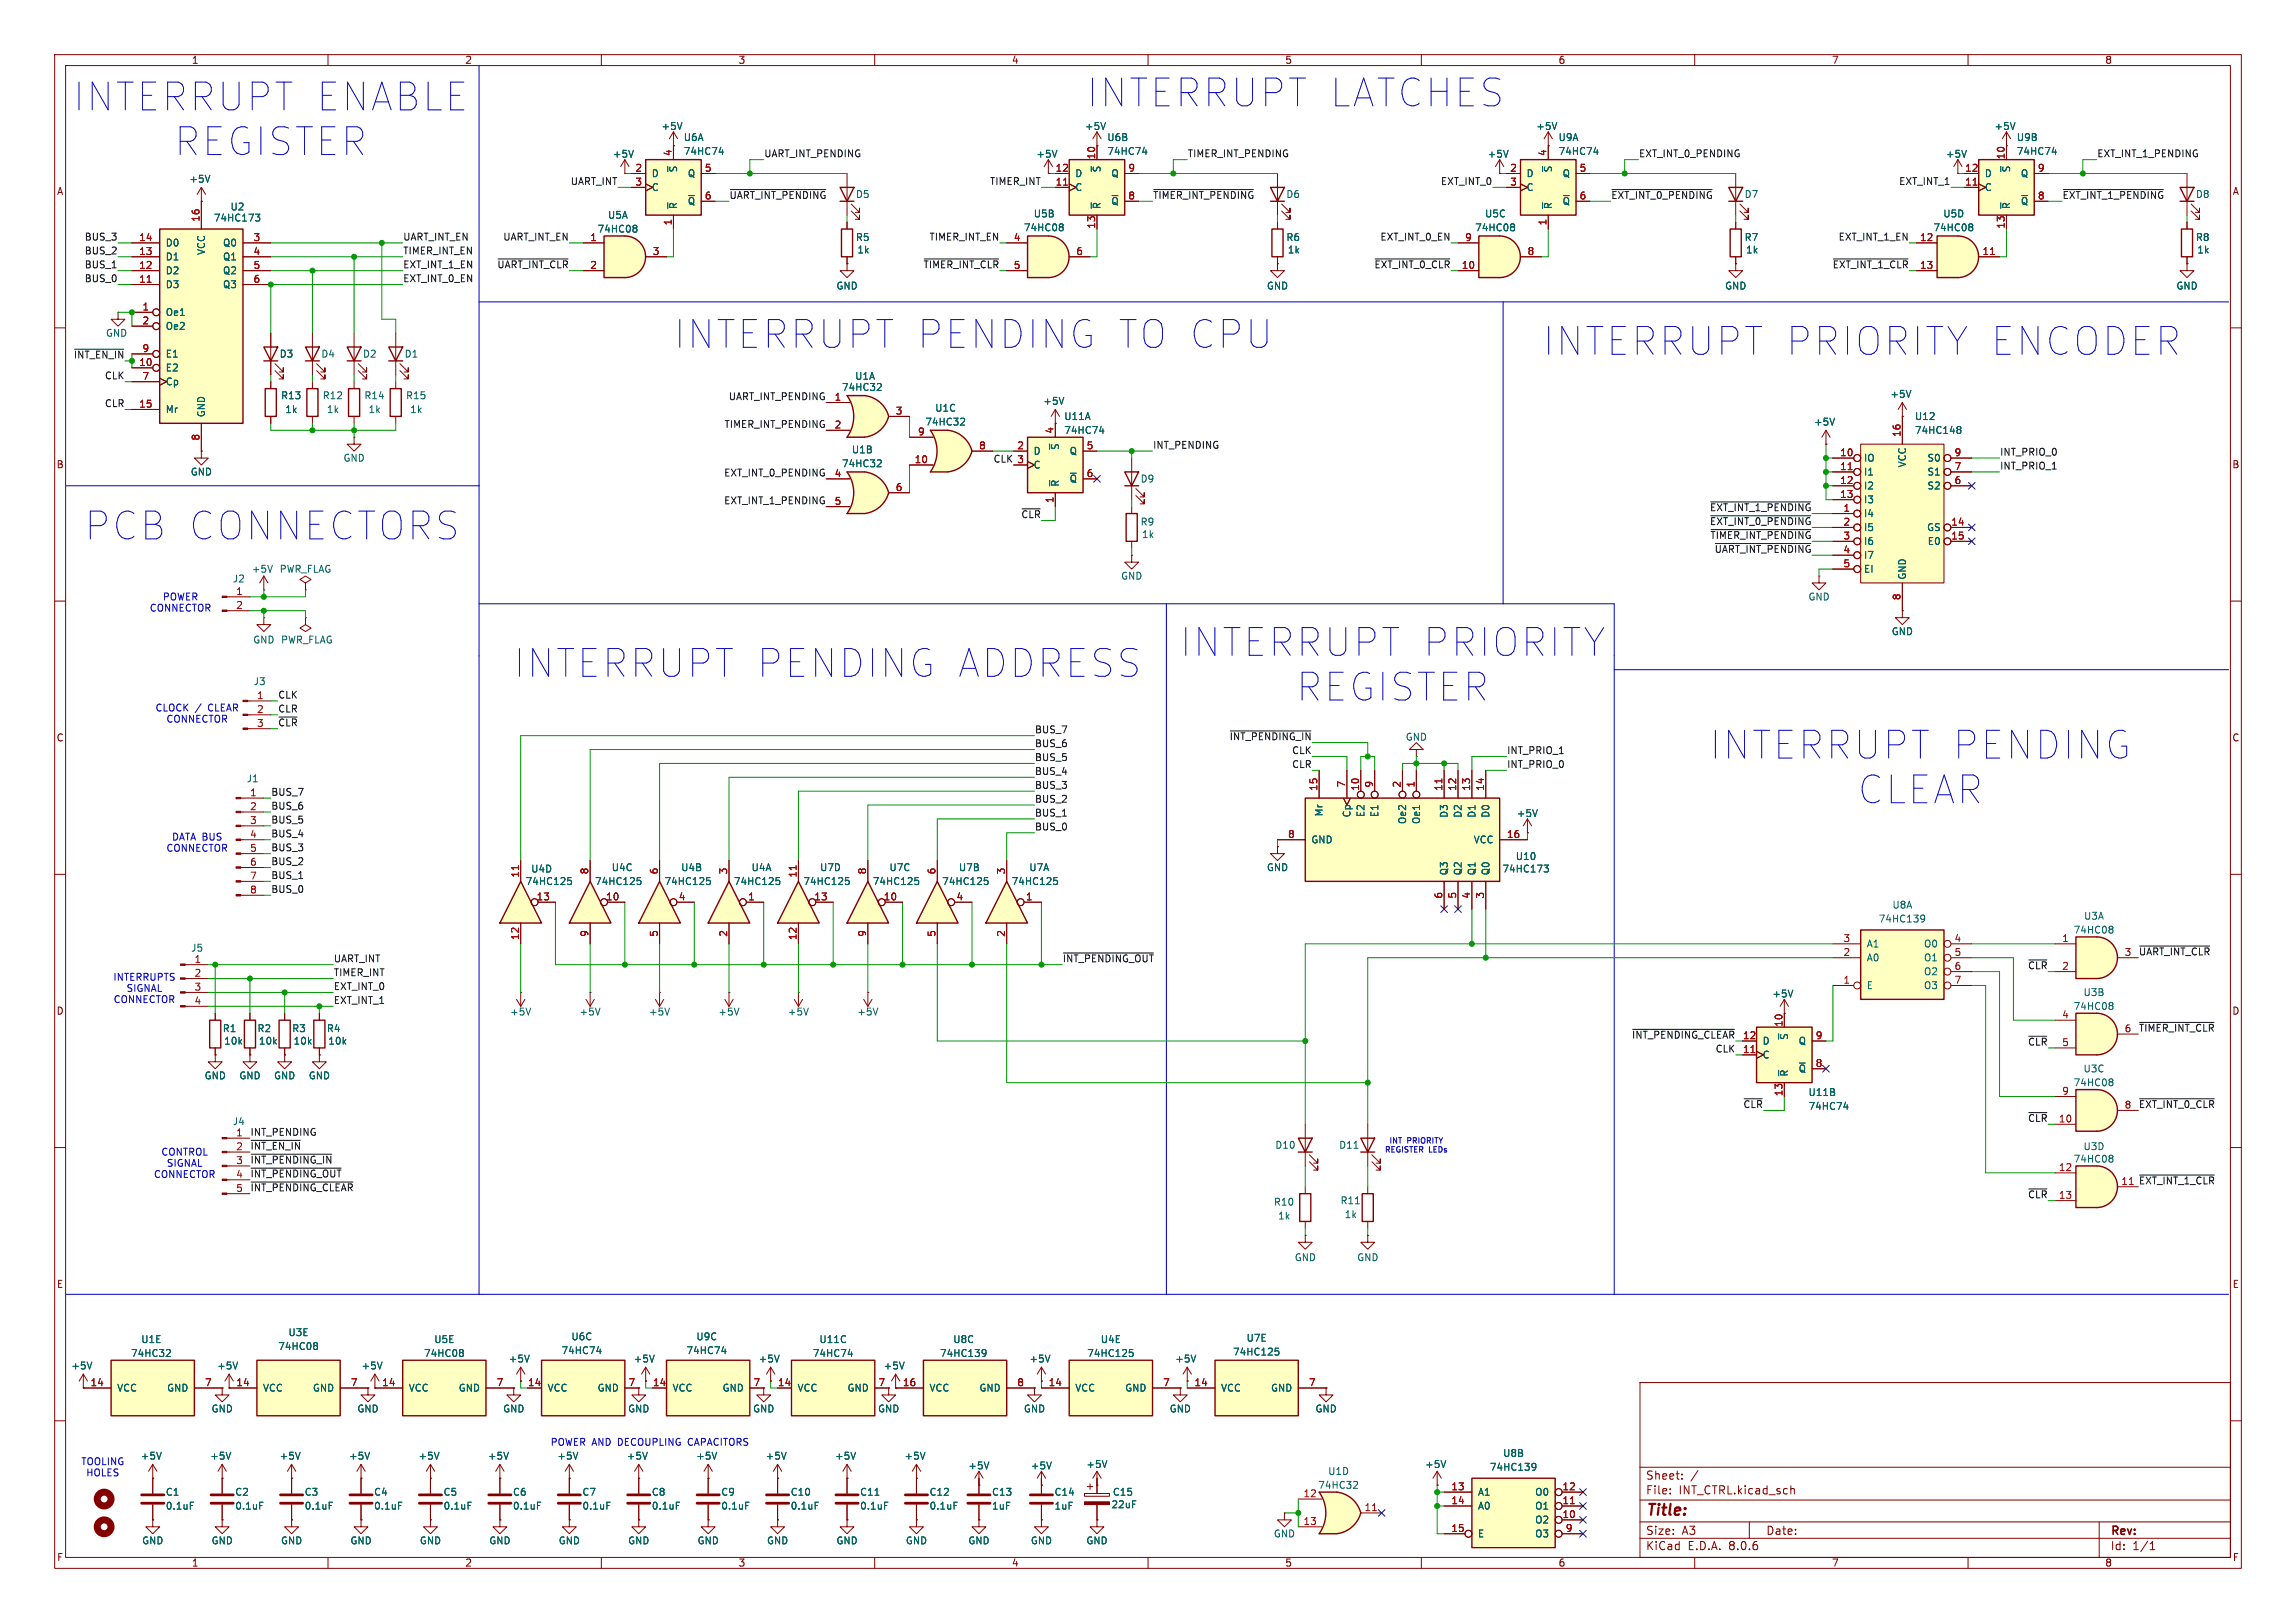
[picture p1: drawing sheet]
<svg xmlns="http://www.w3.org/2000/svg" width="420mm" height="297mm" viewBox="0 0 420 297" stroke-linecap="round" stroke-linejoin="round" font-family="sans-serif">
<defs><g id="words">
<g font-size="7.1" fill="#0000c2">
<text x="13.5" y="20.5">INTERRUPT ENABLE</text>
<text x="198.9" y="19.8">INTERRUPT LATCHES</text>
<text x="32" y="28.7">REGISTER</text>
<text x="123.4" y="64">INTERRUPT PENDING TO CPU</text>
<text x="282.4" y="65.3">INTERRUPT PRIORITY ENCODER</text>
<text x="15.6" y="99">PCB CONNECTORS</text>
<text x="94.1" y="124.2">INTERRUPT PENDING ADDRESS</text>
<text x="216" y="120.3">INTERRUPT PRIORITY</text>
<text x="237.3" y="128.5">REGISTER</text>
<text x="312.9" y="139.1">INTERRUPT PENDING</text>
<text x="340" y="147.3">CLEAR</text>
</g>
<text font-size="2.8" fill="#840000" x="301" y="277.9">Title:</text>
<g font-size="2.1" fill="#840000">
<text x="301" y="273.7">File:</text>
<text x="301" y="271">Sheet:</text>
<text x="307.1" y="273.7">INT_CTRL.kicad_sch</text>
<text x="301" y="281.1">Size:</text>
<text x="307.6" y="281.1">A3</text>
<text x="323" y="281.1">Date:</text>
<text x="386" y="281.3">Rev:</text>
<text x="301" y="283.9">KiCad</text>
<text x="308.7" y="283.9">E.D.A.</text>
<text x="316.3" y="283.9">8.0.6</text>
<text x="386" y="283.9">Id:</text>
<text x="390.1" y="283.9">1/1</text>
</g>
<g font-size="1.8" fill="#840000">
<text x="35" y="11.9">1</text>
<text x="85" y="11.9">2</text>
<text x="135" y="11.9">3</text>
<text x="185" y="11.9">4</text>
<text x="235" y="11.9">5</text>
<text x="285" y="11.9">6</text>
<text x="335" y="11.9">7</text>
<text x="385" y="11.9">8</text>
<text x="10.3" y="35.9">A</text>
<text x="408.3" y="35.9">A</text>
<text x="10.3" y="85.9">B</text>
<text x="408.2" y="85.9">B</text>
<text x="10.3" y="135.9">C</text>
<text x="408.2" y="135.9">C</text>
<text x="10.3" y="185.9">D</text>
<text x="408.2" y="185.9">D</text>
<text x="10.3" y="235.9">E</text>
<text x="408.3" y="235.9">E</text>
<text x="10.3" y="285.9">F</text>
<text x="35" y="286.9">1</text>
<text x="85" y="286.9">2</text>
<text x="135" y="286.9">3</text>
<text x="185" y="286.9">4</text>
<text x="235" y="286.9">5</text>
<text x="285" y="286.9">6</text>
<text x="335" y="286.9">7</text>
<text x="385" y="286.9">8</text>
<text x="408.3" y="285.9">F</text>
</g>
<g font-size="1.8" fill="#006464">
<text x="120.9" y="24">+5V</text>
<text x="198.4" y="24">+5V</text>
<text x="280.9" y="24">+5V</text>
<text x="364.7" y="24">+5V</text>
<text x="112" y="29.1">+5V</text>
<text x="125" y="28.5">74HC74</text>
<text x="125" y="26">U6A</text>
<text x="189.5" y="29.1">+5V</text>
<text x="202.4" y="28.5">74HC74</text>
<text x="202.4" y="26">U6B</text>
<text x="272" y="29.1">+5V</text>
<text x="285" y="26">U9A</text>
<text x="285" y="28.5">74HC74</text>
<text x="355.8" y="29.1">+5V</text>
<text x="368.8" y="26">U9B</text>
<text x="368.8" y="28.5">74HC74</text>
<text x="34.5" y="33.6">+5V</text>
<text x="119.1" y="32.6">D</text>
<text x="119.1" y="35.2">C</text>
<text x="124.1" y="31.6" transform="rotate(-90 124.1 31.6)">~{S}</text>
<text x="125.7" y="32.6">Q</text>
<text x="196.6" y="35.2">C</text>
<text x="196.6" y="32.6">D</text>
<text x="201.5" y="31.6" transform="rotate(-90 201.5 31.6)">~{S}</text>
<text x="203.2" y="32.6">Q</text>
<text x="279.1" y="32.6">D</text>
<text x="279.1" y="35.2">C</text>
<text x="284.1" y="31.6" transform="rotate(-90 284.1 31.6)">~{S}</text>
<text x="285.7" y="32.6">Q</text>
<text x="363" y="35.2">C</text>
<text x="363" y="32.6">D</text>
<text x="367.9" y="31.6" transform="rotate(-90 367.9 31.6)">~{S}</text>
<text x="369.6" y="32.6">Q</text>
<text x="39" y="40.7">74HC173</text>
<text x="42.1" y="38.7">U2</text>
<text x="111.1" y="40.2">U5A</text>
<text x="124.1" y="38.4" transform="rotate(-90 124.1 38.4)">~{R}</text>
<text x="125.7" y="37.7">~{Q}</text>
<text x="156.5" y="36.4">D5</text>
<text x="189" y="40">U5B</text>
<text x="201.5" y="38.4" transform="rotate(-90 201.5 38.4)">~{R}</text>
<text x="203.2" y="37.7">~{Q}</text>
<text x="235.2" y="36.4">D6</text>
<text x="271.6" y="40">U5C</text>
<text x="284.1" y="38.4" transform="rotate(-90 284.1 38.4)">~{R}</text>
<text x="285.7" y="37.7">~{Q}</text>
<text x="319" y="36.4">D7</text>
<text x="355.4" y="40">U5D</text>
<text x="367.9" y="38.4" transform="rotate(-90 367.9 38.4)">~{R}</text>
<text x="369.6" y="37.7">~{Q}</text>
<text x="401.6" y="36.4">D8</text>
<text x="30.2" y="47.9">D1</text>
<text x="30.2" y="45.3">D0</text>
<text x="37.7" y="46.8" transform="rotate(-90 37.7 46.8)">VCC</text>
<text x="40.7" y="45.3">Q0</text>
<text x="40.7" y="47.9">Q1</text>
<text x="109.2" y="42.8">74HC08</text>
<text x="156.5" y="44.3">R5</text>
<text x="156.7" y="46.6">1k</text>
<text x="187.2" y="42.5">74HC08</text>
<text x="235.2" y="44.3">R6</text>
<text x="235.5" y="46.6">1k</text>
<text x="269.7" y="42.5">74HC08</text>
<text x="319" y="44.3">R7</text>
<text x="319.3" y="46.6">1k</text>
<text x="353.6" y="42.5">74HC08</text>
<text x="401.6" y="44.3">R8</text>
<text x="401.8" y="46.6">1k</text>
<text x="30.2" y="52.9">D3</text>
<text x="30.2" y="50.4">D2</text>
<text x="40.7" y="50.4">Q2</text>
<text x="40.7" y="52.9">Q3</text>
<text x="152.9" y="53.2">GND</text>
<text x="231.6" y="53.2">GND</text>
<text x="315.5" y="53.2">GND</text>
<text x="398" y="53.2">GND</text>
<text x="30.2" y="58">Oe1</text>
<text x="19.3" y="61.8">GND</text>
<text x="30.2" y="60.6">Oe2</text>
<text x="30.2" y="65.6">E1</text>
<text x="51.1" y="65.6">D3</text>
<text x="58.7" y="65.6">D4</text>
<text x="66.3" y="65.6">D2</text>
<text x="73.9" y="65.6">D1</text>
<text x="30.2" y="68.2">E2</text>
<text x="30.2" y="70.7">Cp</text>
<text x="153.9" y="71.7">74HC32</text>
<text x="156.3" y="69.7">U1A</text>
<text x="30.2" y="75.8">Mr</text>
<text x="37.7" y="76.5" transform="rotate(-90 37.7 76.5)">GND</text>
<text x="51.3" y="73.3">R13</text>
<text x="52.1" y="75.8">1k</text>
<text x="58.9" y="73.3">R12</text>
<text x="59.7" y="75.8">1k</text>
<text x="66.6" y="73.3">R14</text>
<text x="67.3" y="75.8">1k</text>
<text x="74.2" y="73.3">R15</text>
<text x="74.9" y="75.8">1k</text>
<text x="171" y="75.5">U1C</text>
<text x="190.7" y="74.3">+5V</text>
<text x="194.6" y="77.1">U11A</text>
<text x="345.7" y="73">+5V</text>
<text x="350.2" y="77.1">U12</text>
<text x="155.7" y="83.2">U1B</text>
<text x="169.2" y="78.1">74HC32</text>
<text x="189" y="83.4">D</text>
<text x="193.9" y="82.4" transform="rotate(-90 193.9 82.4)">~{S}</text>
<text x="194.6" y="79.6">74HC74</text>
<text x="195.6" y="83.4">Q</text>
<text x="331.7" y="78.1">+5V</text>
<text x="350.2" y="79.6">74HC148</text>
<text x="34.8" y="87.2">GND</text>
<text x="62.7" y="84.7">GND</text>
<text x="153.9" y="85.7">74HC32</text>
<text x="189" y="86">C</text>
<text x="193.9" y="89.2" transform="rotate(-90 193.9 89.2)">~{R}</text>
<text x="195.6" y="88.5">~{Q}</text>
<text x="208.5" y="88.5">D9</text>
<text x="340.9" y="84.7">IO</text>
<text x="340.9" y="87.2">I1</text>
<text x="340.9" y="89.8">I2</text>
<text x="348.8" y="85.6" transform="rotate(-90 348.8 85.6)">VCC</text>
<text x="352.5" y="89.8">S2</text>
<text x="352.5" y="87.2">S1</text>
<text x="352.5" y="84.7">S0</text>
<text x="340.9" y="94.8">I4</text>
<text x="340.9" y="92.3">I3</text>
<text x="208.5" y="96.4">R9</text>
<text x="208.8" y="98.7">1k</text>
<text x="340.9" y="97.4">I5</text>
<text x="340.9" y="99.9">I6</text>
<text x="352.4" y="97.4">GS</text>
<text x="352.5" y="99.9">E0</text>
<text x="42.5" y="106.8">J2</text>
<text x="46" y="105">+5V</text>
<text x="51.1" y="105">PWR_FLAG</text>
<text x="205" y="106.3">GND</text>
<text x="340.9" y="102.5">I7</text>
<text x="340.9" y="105">EI</text>
<text x="348.8" y="106.2" transform="rotate(-90 348.8 106.2)">GND</text>
<text x="330.7" y="110.1">GND</text>
<text x="46.2" y="118">GND PWR_FLAG</text>
<text x="345.9" y="116.4">GND</text>
<text x="46.3" y="125.6">J3</text>
<text x="257" y="135.7">GND</text>
<text x="45" y="143.4">J1</text>
<text x="242.2" y="149.5" transform="rotate(-90 242.2 149.5)">Mr</text>
<text x="247.2" y="149.7" transform="rotate(-90 247.2 149.7)">Cp</text>
<text x="249.8" y="149.6" transform="rotate(-90 249.8 149.6)">E2</text>
<text x="252.3" y="149.6" transform="rotate(-90 252.3 149.6)">E1</text>
<text x="265" y="149.7" transform="rotate(-90 265 149.7)">D3</text>
<text x="267.6" y="149.7" transform="rotate(-90 267.6 149.7)">D2</text>
<text x="270.1" y="149.7" transform="rotate(-90 270.1 149.7)">D1</text>
<text x="272.6" y="149.7" transform="rotate(-90 272.6 149.7)">D0</text>
<text x="277.4" y="149.7">+5V</text>
<text x="239.8" y="154.5">GND</text>
<text x="257.4" y="150.9" transform="rotate(-90 257.4 150.9)">Oe2</text>
<text x="259.9" y="150.9" transform="rotate(-90 259.9 150.9)">Oe1</text>
<text x="269.5" y="154.5">VCC</text>
<text x="97.1" y="159.9">U4D</text>
<text x="111.8" y="159.6">U4C</text>
<text x="124.5" y="159.6">U4B</text>
<text x="137.4" y="159.6">U4A</text>
<text x="149.9" y="159.6">U7D</text>
<text x="162.6" y="159.6">U7C</text>
<text x="175.3" y="159.6">U7B</text>
<text x="188.2" y="159.6">U7A</text>
<text x="231.6" y="159.6">GND</text>
<text x="265" y="160.3" transform="rotate(-90 265 160.3)">Q3</text>
<text x="267.6" y="160.3" transform="rotate(-90 267.6 160.3)">Q2</text>
<text x="270.1" y="160.3" transform="rotate(-90 270.1 160.3)">Q1</text>
<text x="272.6" y="160.3" transform="rotate(-90 272.6 160.3)">Q0</text>
<text x="274.7" y="159.9">74HC173</text>
<text x="277.2" y="157.6">U10</text>
<text x="96" y="162.2">74HC125</text>
<text x="108.7" y="162.2">74HC125</text>
<text x="121.4" y="162.2">74HC125</text>
<text x="134.1" y="162.2">74HC125</text>
<text x="146.8" y="162.2">74HC125</text>
<text x="159.5" y="162.2">74HC125</text>
<text x="172.2" y="162.2">74HC125</text>
<text x="184.9" y="162.2">74HC125</text>
<text x="346.1" y="166.5">U8A</text>
<text x="341.4" y="173.6">A1</text>
<text x="343.6" y="169">74HC139</text>
<text x="351.8" y="173.6">O0</text>
<text x="379.2" y="171">74HC08</text>
<text x="381.1" y="168.5">U3A</text>
<text x="34.9" y="174.3">J5</text>
<text x="341.4" y="176.1">A0</text>
<text x="351.8" y="176.1">O1</text>
<text x="351.8" y="178.7">O2</text>
<text x="324.1" y="182.7">+5V</text>
<text x="341.4" y="181.2">E</text>
<text x="351.8" y="181.2">O3</text>
<text x="379.2" y="185">74HC08</text>
<text x="381" y="182.5">U3B</text>
<text x="40.6" y="189.1">R1</text>
<text x="40.9" y="191.4">10k</text>
<text x="47" y="189.1">R2</text>
<text x="47.3" y="191.4">10k</text>
<text x="53.3" y="189.1">R3</text>
<text x="53.6" y="191.4">10k</text>
<text x="59.7" y="189.1">R4</text>
<text x="60" y="191.4">10k</text>
<text x="93.2" y="186">+5V</text>
<text x="105.9" y="186">+5V</text>
<text x="118.6" y="186">+5V</text>
<text x="131.3" y="186">+5V</text>
<text x="144" y="186">+5V</text>
<text x="156.7" y="186">+5V</text>
<text x="322.3" y="191.4">D</text>
<text x="327.3" y="190.4" transform="rotate(-90 327.3 190.4)">~{S}</text>
<text x="328.9" y="191.4">Q</text>
<text x="37.3" y="197.7">GND</text>
<text x="43.7" y="197.7">GND</text>
<text x="50" y="197.7">GND</text>
<text x="56.4" y="197.7">GND</text>
<text x="322.3" y="193.9">C</text>
<text x="327.3" y="197.1" transform="rotate(-90 327.3 197.1)">~{R}</text>
<text x="328.9" y="196.4">~{Q}</text>
<text x="381" y="196.4">U3C</text>
<text x="330.7" y="200.8">U11B</text>
<text x="330.7" y="203.3">74HC74</text>
<text x="379.2" y="199">74HC08</text>
<text x="42.5" y="206.1">J4</text>
<text x="233.2" y="210.4">D10</text>
<text x="244.9" y="210.4">D11</text>
<text x="379.2" y="213">74HC08</text>
<text x="381" y="210.7">U3D</text>
<text x="232.9" y="220.8">R10</text>
<text x="245.1" y="220.6">R11</text>
<text x="233.7" y="223.4">1k</text>
<text x="245.9" y="223.1">1k</text>
<text x="236.7" y="231">GND</text>
<text x="248.2" y="231">GND</text>
<text x="25.7" y="246">U1E</text>
<text x="52.7" y="244.7">U3E</text>
<text x="79.3" y="246">U5E</text>
<text x="104.4" y="245.5">U6C</text>
<text x="127.3" y="245.5">U9C</text>
<text x="149.8" y="246">U11C</text>
<text x="174.3" y="246">U8C</text>
<text x="201.3" y="246">U4E</text>
<text x="227.9" y="245.7">U7E</text>
<text x="12.9" y="250.8">+5V</text>
<text x="23.9" y="248.5">74HC32</text>
<text x="39.6" y="250.8">+5V</text>
<text x="50.8" y="247.2">74HC08</text>
<text x="66" y="250.8">+5V</text>
<text x="77.5" y="248.5">74HC08</text>
<text x="93" y="249.5">+5V</text>
<text x="102.6" y="248">74HC74</text>
<text x="115.8" y="249.5">+5V</text>
<text x="125.5" y="248">74HC74</text>
<text x="138.7" y="249.5">+5V</text>
<text x="148.6" y="248.5">74HC74</text>
<text x="161.5" y="250.8">+5V</text>
<text x="171.9" y="248.5">74HC139</text>
<text x="188.2" y="249.5">+5V</text>
<text x="198.8" y="248.5">74HC125</text>
<text x="214.9" y="249.5">+5V</text>
<text x="225.4" y="248.3">74HC125</text>
<text x="21.3" y="254.9">VCC</text>
<text x="30.5" y="254.9">GND</text>
<text x="48" y="254.9">VCC</text>
<text x="57.1" y="254.9">GND</text>
<text x="74.7" y="254.9">VCC</text>
<text x="83.8" y="254.9">GND</text>
<text x="100.1" y="254.9">VCC</text>
<text x="109.2" y="254.9">GND</text>
<text x="122.9" y="254.9">VCC</text>
<text x="132.1" y="254.9">GND</text>
<text x="145.8" y="254.9">VCC</text>
<text x="154.9" y="254.9">GND</text>
<text x="169.9" y="254.9">VCC</text>
<text x="179.1" y="254.9">GND</text>
<text x="196.6" y="254.9">VCC</text>
<text x="205.7" y="254.9">GND</text>
<text x="223.3" y="254.9">VCC</text>
<text x="232.4" y="254.9">GND</text>
<text x="38.6" y="258.7">GND</text>
<text x="65.3" y="258.7">GND</text>
<text x="91.9" y="258.7">GND</text>
<text x="114.8" y="258.7">GND</text>
<text x="137.7" y="258.7">GND</text>
<text x="160.5" y="258.7">GND</text>
<text x="187.2" y="258.7">GND</text>
<text x="213.9" y="258.7">GND</text>
<text x="240.5" y="258.7">GND</text>
<text x="25.6" y="267.3">+5V</text>
<text x="38.3" y="267.3">+5V</text>
<text x="51" y="267.3">+5V</text>
<text x="63.7" y="267.3">+5V</text>
<text x="76.4" y="267.3">+5V</text>
<text x="89.1" y="267.3">+5V</text>
<text x="101.8" y="267.3">+5V</text>
<text x="114.5" y="267.3">+5V</text>
<text x="127.2" y="267.3">+5V</text>
<text x="139.9" y="267.3">+5V</text>
<text x="152.6" y="267.3">+5V</text>
<text x="165.3" y="267.3">+5V</text>
<text x="177" y="269.1">+5V</text>
<text x="188.5" y="269.1">+5V</text>
<text x="198.6" y="268.8">+5V</text>
<text x="260.6" y="268.8">+5V</text>
<text x="272.4" y="269.3">74HC139</text>
<text x="274.9" y="266.8">U8B</text>
<text x="30.2" y="273.9">C1</text>
<text x="42.9" y="273.9">C2</text>
<text x="55.6" y="273.9">C3</text>
<text x="68.3" y="273.9">C4</text>
<text x="81" y="273.9">C5</text>
<text x="93.7" y="273.9">C6</text>
<text x="106.4" y="273.9">C7</text>
<text x="119.1" y="273.9">C8</text>
<text x="131.8" y="273.9">C9</text>
<text x="144.5" y="273.9">C10</text>
<text x="157.2" y="273.9">C11</text>
<text x="169.9" y="273.9">C12</text>
<text x="181.4" y="273.9">C13</text>
<text x="192.8" y="273.9">C14</text>
<text x="203.5" y="273.9">C15</text>
<text x="241" y="272.6">74HC32</text>
<text x="242.8" y="270.1">U1D</text>
<text x="270.3" y="273.9">A1</text>
<text x="280.7" y="273.9">O0</text>
<text x="30.2" y="276.5">0.1uF</text>
<text x="42.9" y="276.5">0.1uF</text>
<text x="55.6" y="276.5">0.1uF</text>
<text x="68.3" y="276.5">0.1uF</text>
<text x="81" y="276.5">0.1uF</text>
<text x="93.7" y="276.5">0.1uF</text>
<text x="106.4" y="276.5">0.1uF</text>
<text x="119.1" y="276.5">0.1uF</text>
<text x="131.8" y="276.5">0.1uF</text>
<text x="144.5" y="276.5">0.1uF</text>
<text x="157.2" y="276.5">0.1uF</text>
<text x="169.9" y="276.5">0.1uF</text>
<text x="181.4" y="276.5">1uF</text>
<text x="192.8" y="276.5">1uF</text>
<text x="203.2" y="276.2">22uF</text>
<text x="232.9" y="281.5">GND</text>
<text x="270.3" y="276.5">A0</text>
<text x="270.3" y="281.5">E</text>
<text x="280.7" y="279">O2</text>
<text x="280.7" y="276.5">O1</text>
<text x="280.7" y="281.5">O3</text>
<text x="25.9" y="282.8">GND</text>
<text x="38.6" y="282.8">GND</text>
<text x="51.3" y="282.8">GND</text>
<text x="64" y="282.8">GND</text>
<text x="76.7" y="282.8">GND</text>
<text x="89.4" y="282.8">GND</text>
<text x="102.1" y="282.8">GND</text>
<text x="114.8" y="282.8">GND</text>
<text x="127.5" y="282.8">GND</text>
<text x="140.2" y="282.8">GND</text>
<text x="152.9" y="282.8">GND</text>
<text x="165.6" y="282.8">GND</text>
<text x="177" y="282.8">GND</text>
<text x="188.5" y="282.8">GND</text>
<text x="198.6" y="282.8">GND</text>
</g>
<g font-size="1.8" fill="#a90000">
<text x="122.9" y="28.6" transform="rotate(-90 122.9 28.6)">4</text>
<text x="200.4" y="29.3" transform="rotate(-90 200.4 29.3)">10</text>
<text x="283" y="28.6" transform="rotate(-90 283 28.6)">4</text>
<text x="366.8" y="29.3" transform="rotate(-90 366.8 29.3)">10</text>
<text x="116.1" y="31.5">2</text>
<text x="116.1" y="34">3</text>
<text x="128.8" y="31.5">5</text>
<text x="193" y="34">11</text>
<text x="193" y="31.5">12</text>
<text x="206.3" y="31.5">9</text>
<text x="276.2" y="31.5">2</text>
<text x="276.2" y="34">3</text>
<text x="288.9" y="31.5">5</text>
<text x="359.4" y="34">11</text>
<text x="359.4" y="31.5">12</text>
<text x="372.7" y="31.5">9</text>
<text x="36.6" y="40.7" transform="rotate(-90 36.6 40.7)">16</text>
<text x="122.9" y="41.3" transform="rotate(-90 122.9 41.3)">1</text>
<text x="128.8" y="36.6">6</text>
<text x="200.4" y="42" transform="rotate(-90 200.4 42)">13</text>
<text x="206.3" y="36.6">8</text>
<text x="283" y="41.3" transform="rotate(-90 283 41.3)">1</text>
<text x="288.9" y="36.6">6</text>
<text x="366.8" y="42" transform="rotate(-90 366.8 42)">13</text>
<text x="372.7" y="36.6">8</text>
<text x="25.4" y="46.7">13</text>
<text x="25.4" y="44.2">14</text>
<text x="46.3" y="44.2">3</text>
<text x="46.3" y="46.7">4</text>
<text x="107.9" y="44.2">1</text>
<text x="119.3" y="46.7">3</text>
<text x="185.3" y="44.2">4</text>
<text x="196.8" y="46.7">6</text>
<text x="267.9" y="44.2">9</text>
<text x="279.3" y="46.7">8</text>
<text x="351.1" y="44.2">12</text>
<text x="362.5" y="46.7">11</text>
<text x="25.4" y="51.8">11</text>
<text x="25.4" y="49.3">12</text>
<text x="46.3" y="49.3">5</text>
<text x="46.3" y="51.8">6</text>
<text x="107.9" y="49.3">2</text>
<text x="185.3" y="49.3">5</text>
<text x="267.3" y="49.3">10</text>
<text x="351.1" y="49.3">13</text>
<text x="26" y="56.9">1</text>
<text x="26" y="59.4">2</text>
<text x="26" y="64.5">9</text>
<text x="25.4" y="67.1">10</text>
<text x="26" y="69.6">7</text>
<text x="25.4" y="74.7">15</text>
<text x="152.6" y="73.4">1</text>
<text x="163.8" y="75.9">3</text>
<text x="36.6" y="80.7" transform="rotate(-90 36.6 80.7)">8</text>
<text x="152.6" y="78.5">2</text>
<text x="167.8" y="79.8">9</text>
<text x="179" y="82.3">8</text>
<text x="186" y="82.3">2</text>
<text x="192.8" y="79.4" transform="rotate(-90 192.8 79.4)">4</text>
<text x="198.7" y="82.3">5</text>
<text x="336.5" y="83.6">10</text>
<text x="347.7" y="80.1" transform="rotate(-90 347.7 80.1)">16</text>
<text x="357.4" y="83.6">9</text>
<text x="152.6" y="87.4">4</text>
<text x="163.8" y="89.9">6</text>
<text x="167.2" y="84.8">10</text>
<text x="186" y="84.8">3</text>
<text x="198.7" y="87.4">6</text>
<text x="336.5" y="86.1">11</text>
<text x="336.5" y="88.6">12</text>
<text x="357.4" y="88.6">6</text>
<text x="357.4" y="86.1">7</text>
<text x="152.6" y="92.5">5</text>
<text x="192.8" y="92.1" transform="rotate(-90 192.8 92.1)">1</text>
<text x="336.5" y="91.2">13</text>
<text x="337.1" y="93.7">1</text>
<text x="337.1" y="96.3">2</text>
<text x="337.1" y="98.8">3</text>
<text x="337.1" y="101.3">4</text>
<text x="356.8" y="96.3">14</text>
<text x="356.8" y="98.8">15</text>
<text x="337.1" y="103.9">5</text>
<text x="43.1" y="109">1</text>
<text x="43.1" y="111.5">2</text>
<text x="347.7" y="109.9" transform="rotate(-90 347.7 109.9)">8</text>
<text x="46.9" y="128">1</text>
<text x="46.9" y="130.6">2</text>
<text x="46.9" y="133.1">3</text>
<text x="45.6" y="145.8">1</text>
<text x="45.6" y="148.3">2</text>
<text x="241" y="144.8" transform="rotate(-90 241 144.8)">15</text>
<text x="246.1" y="144.2" transform="rotate(-90 246.1 144.2)">7</text>
<text x="248.7" y="144.8" transform="rotate(-90 248.7 144.8)">10</text>
<text x="251.2" y="144.2" transform="rotate(-90 251.2 144.2)">9</text>
<text x="256.3" y="144.2" transform="rotate(-90 256.3 144.2)">2</text>
<text x="258.8" y="144.2" transform="rotate(-90 258.8 144.2)">1</text>
<text x="263.9" y="144.8" transform="rotate(-90 263.9 144.8)">11</text>
<text x="266.4" y="144.8" transform="rotate(-90 266.4 144.8)">12</text>
<text x="269" y="144.8" transform="rotate(-90 269 144.8)">13</text>
<text x="271.5" y="144.8" transform="rotate(-90 271.5 144.8)">14</text>
<text x="45.6" y="150.9">3</text>
<text x="45.6" y="153.4">4</text>
<text x="45.6" y="156">5</text>
<text x="235.5" y="153.4">8</text>
<text x="275.5" y="153.4">16</text>
<text x="45.6" y="158.5">6</text>
<text x="45.6" y="161">7</text>
<text x="95" y="160.7" transform="rotate(-90 95 160.7)">11</text>
<text x="107.7" y="160.1" transform="rotate(-90 107.7 160.1)">8</text>
<text x="120.4" y="160.1" transform="rotate(-90 120.4 160.1)">6</text>
<text x="133.1" y="160.1" transform="rotate(-90 133.1 160.1)">3</text>
<text x="145.8" y="160.7" transform="rotate(-90 145.8 160.7)">11</text>
<text x="158.5" y="160.1" transform="rotate(-90 158.5 160.1)">8</text>
<text x="171.2" y="160.1" transform="rotate(-90 171.2 160.1)">6</text>
<text x="183.9" y="160.1" transform="rotate(-90 183.9 160.1)">3</text>
<text x="45.6" y="163.6">8</text>
<text x="98.1" y="164.8">13</text>
<text x="110.8" y="164.8">10</text>
<text x="124.1" y="164.8">4</text>
<text x="136.8" y="164.8">1</text>
<text x="148.9" y="164.8">13</text>
<text x="161.6" y="164.8">10</text>
<text x="174.9" y="164.8">4</text>
<text x="187.6" y="164.8">1</text>
<text x="263.9" y="164.5" transform="rotate(-90 263.9 164.5)">6</text>
<text x="266.4" y="164.5" transform="rotate(-90 266.4 164.5)">5</text>
<text x="269" y="164.5" transform="rotate(-90 269 164.5)">4</text>
<text x="271.5" y="164.5" transform="rotate(-90 271.5 164.5)">3</text>
<text x="95" y="172.1" transform="rotate(-90 95 172.1)">12</text>
<text x="107.7" y="171.5" transform="rotate(-90 107.7 171.5)">9</text>
<text x="120.4" y="171.5" transform="rotate(-90 120.4 171.5)">5</text>
<text x="133.1" y="171.5" transform="rotate(-90 133.1 171.5)">2</text>
<text x="145.8" y="172.1" transform="rotate(-90 145.8 172.1)">12</text>
<text x="158.5" y="171.5" transform="rotate(-90 158.5 171.5)">9</text>
<text x="171.2" y="171.5" transform="rotate(-90 171.2 171.5)">5</text>
<text x="183.9" y="171.5" transform="rotate(-90 183.9 171.5)">2</text>
<text x="337.1" y="172.5">3</text>
<text x="357.4" y="172.5">4</text>
<text x="377.1" y="172.5">1</text>
<text x="35.5" y="176.3">1</text>
<text x="35.5" y="178.8">2</text>
<text x="337.1" y="175">2</text>
<text x="357.4" y="175">5</text>
<text x="357.4" y="177.5">6</text>
<text x="388.5" y="175">3</text>
<text x="35.5" y="181.4">3</text>
<text x="35.5" y="183.9">4</text>
<text x="337.1" y="180.1">1</text>
<text x="357.4" y="180.1">7</text>
<text x="318.7" y="190.2">12</text>
<text x="326.1" y="188" transform="rotate(-90 326.1 188)">10</text>
<text x="332" y="190.2">9</text>
<text x="377.1" y="186.4">4</text>
<text x="388.5" y="189">6</text>
<text x="318.7" y="192.8">11</text>
<text x="332" y="195.3">8</text>
<text x="326.1" y="200.7" transform="rotate(-90 326.1 200.7)">13</text>
<text x="377.1" y="200.4">9</text>
<text x="388.5" y="202.9">8</text>
<text x="43.1" y="208">1</text>
<text x="43.1" y="210.6">2</text>
<text x="43.1" y="213.1">3</text>
<text x="43.1" y="215.6">4</text>
<text x="376.5" y="214.4">12</text>
<text x="43.1" y="218.2">5</text>
<text x="387.9" y="216.9">11</text>
<text x="16.5" y="253.7">14</text>
<text x="37.4" y="253.7">7</text>
<text x="43.1" y="253.7">14</text>
<text x="64.1" y="253.7">7</text>
<text x="69.8" y="253.7">14</text>
<text x="90.7" y="253.7">7</text>
<text x="96.5" y="253.7">14</text>
<text x="114.9" y="253.7">7</text>
<text x="119.3" y="253.7">14</text>
<text x="137.7" y="253.7">7</text>
<text x="142.2" y="253.7">14</text>
<text x="160.6" y="253.7">7</text>
<text x="165.1" y="253.7">16</text>
<text x="186" y="253.7">8</text>
<text x="191.7" y="253.7">14</text>
<text x="212.7" y="253.7">7</text>
<text x="218.4" y="253.7">14</text>
<text x="239.3" y="253.7">7</text>
<text x="238.3" y="274.1">12</text>
<text x="265.4" y="272.8">13</text>
<text x="265.4" y="275.3">14</text>
<text x="285.7" y="275.3">11</text>
<text x="285.7" y="272.8">12</text>
<text x="238.3" y="279.1">13</text>
<text x="249.5" y="276.6">11</text>
<text x="265.4" y="280.4">15</text>
<text x="285.7" y="277.9">10</text>
<text x="286.3" y="280.4">9</text>
</g>
<g font-size="1.8" fill="#0f0f0f">
<text x="139.7" y="28.9">UART_INT_PENDING</text>
<text x="217.2" y="28.9">TIMER_INT_PENDING</text>
<text x="299.7" y="28.9">EXT_INT_0_PENDING</text>
<text x="383.5" y="28.9">EXT_INT_1_PENDING</text>
<text x="104.3" y="33.9">UART_INT</text>
<text x="181" y="33.9">TIMER_INT</text>
<text x="263.5" y="33.9">EXT_INT_0</text>
<text x="347.3" y="33.9">EXT_INT_1</text>
<text x="133.3" y="36.5">~{UART_INT_PENDING}</text>
<text x="210.8" y="36.5">~{TIMER_INT_PENDING}</text>
<text x="294.6" y="36.5">~{EXT_INT_0_PENDING}</text>
<text x="377.2" y="36.5">~{EXT_INT_1_PENDING}</text>
<text x="15.4" y="44.1">BUS_3</text>
<text x="15.4" y="46.6">BUS_2</text>
<text x="73.7" y="44.1">UART_INT_EN</text>
<text x="73.7" y="46.6">TIMER_INT_EN</text>
<text x="92" y="44.1">UART_INT_EN</text>
<text x="169.9" y="44.1">TIMER_INT_EN</text>
<text x="252.4" y="44.1">EXT_INT_0_EN</text>
<text x="336.2" y="44.1">EXT_INT_1_EN</text>
<text x="15.4" y="49.2">BUS_1</text>
<text x="15.4" y="51.7">BUS_0</text>
<text x="73.7" y="49.2">EXT_INT_1_EN</text>
<text x="73.7" y="51.7">EXT_INT_0_EN</text>
<text x="19.1" y="69.5">CLK</text>
<text x="19.1" y="74.6">CLR</text>
<text x="133.2" y="73.3">UART_INT_PENDING</text>
<text x="132.4" y="78.4">TIMER_INT_PENDING</text>
<text x="210.8" y="82.2">INT_PENDING</text>
<text x="365.8" y="83.5">INT_PRIO_0</text>
<text x="132.4" y="87.3">EXT_INT_0_PENDING</text>
<text x="181.6" y="84.7">CLK 3</text>
<text x="365.8" y="86">INT_PRIO_1</text>
<text x="132.4" y="92.4">EXT_INT_1_PENDING</text>
<text x="186.7" y="94.9">~{CLR}</text>
<text x="312.7" y="93.6">~{EXT_INT_1_PENDING}</text>
<text x="312.7" y="96.2">~{EXT_INT_0_PENDING}</text>
<text x="312.8" y="98.7">~{TIMER_INT_PENDING}</text>
<text x="313.5" y="101.3">~{UART_INT_PENDING}</text>
<text x="50.8" y="130.5">CLR</text>
<text x="50.8" y="127.9">CLK</text>
<text x="50.8" y="133">~{CLR}</text>
<text x="189.2" y="134.3">BUS_7</text>
<text x="189.2" y="136.8">BUS_6</text>
<text x="224.8" y="135.5">~{INT_PENDING_IN}</text>
<text x="189.2" y="141.9">BUS_4</text>
<text x="189.2" y="139.4">BUS_5</text>
<text x="236.3" y="140.6">CLR</text>
<text x="236.3" y="138.1">CLK</text>
<text x="275.6" y="138.1">INT_PRIO_1</text>
<text x="275.6" y="140.6">INT_PRIO_0</text>
<text x="49.5" y="145.7">BUS_7</text>
<text x="49.5" y="148.2">BUS_6</text>
<text x="189.2" y="147">BUS_2</text>
<text x="189.2" y="144.4">BUS_3</text>
<text x="189.2" y="149.5">BUS_1</text>
<text x="49.5" y="150.8">BUS_5</text>
<text x="49.5" y="155.9">BUS_3</text>
<text x="49.5" y="153.3">BUS_4</text>
<text x="189.2" y="152.1">BUS_0</text>
<text x="49.5" y="160.9">BUS_1</text>
<text x="49.5" y="158.4">BUS_2</text>
<text x="49.5" y="163.5">BUS_0</text>
<text x="61" y="178.7">TIMER_INT</text>
<text x="61" y="176.2">UART_INT</text>
<text x="194.3" y="176.2">~{INT_PENDING_OUT}</text>
<text x="391.2" y="174.9">~{UART_INT_CLR}</text>
<text x="61" y="181.3">EXT_INT_0</text>
<text x="61" y="183.8">EXT_INT_1</text>
<text x="391.2" y="188.9">~{TIMER_INT_CLR}</text>
<text x="313.7" y="192.7">CLK</text>
<text x="318.8" y="202.9">~{CLR}</text>
<text x="391.2" y="202.9">~{EXT_INT_0_CLR}</text>
<text x="45.7" y="207.9">INT_PENDING</text>
<text x="45.7" y="210.5">~{INT_EN_IN}</text>
<text x="45.7" y="213">~{INT_PENDING_IN}</text>
<text x="45.7" y="215.6">~{INT_PENDING_OUT}</text>
<text x="45.7" y="218.1">~{INT_PENDING_CLEAR}</text>
<text x="391.2" y="216.8">~{EXT_INT_1_CLR}</text>
</g>
<g font-size="1.8" fill="#009600">
<text x="90.9" y="49.2">~{UART_INT_CLR}</text>
<text x="168.8" y="49.2">~{TIMER_INT_CLR} 5</text>
<text x="251.3" y="49.2">~{EXT_INT_0_CLR}10</text>
<text x="335.1" y="49.2">~{EXT_INT_1_CLR}13</text>
<text x="13.4" y="65.7">~{INT_EN_IN}</text>
<text x="370.9" y="177.5">~{CLR} 2</text>
<text x="298.4" y="190.2">~{INT_PENDING_CLEAR}12</text>
<text x="370.9" y="191.4">~{CLR} 5</text>
<text x="370.9" y="205.4">~{CLR}10</text>
<text x="370.9" y="219.4">~{CLR}13</text>
</g>
<g font-size="1.8" fill="#0000c2">
<text x="27.3" y="112.1">CONNECTOR</text>
<text x="29.7" y="110.1">POWER</text>
<text x="28.3" y="130.4">CLOCK</text>
<text x="35.7" y="130.4">/</text>
<text x="38.2" y="130.4">CLEAR</text>
<text x="30.3" y="132.4">CONNECTOR</text>
<text x="31.4" y="154">DATA BUS</text>
<text x="30.3" y="156.1">CONNECTOR</text>
<text x="20.6" y="179.7">INTERRUPTS</text>
<text x="20.7" y="183.8">CONNECTOR</text>
<text x="23" y="181.7">SIGNAL</text>
<text x="28.1" y="215.8">CONNECTOR</text>
<text x="29.4" y="211.7">CONTROL</text>
<text x="30.4" y="213.7">SIGNAL</text>
<text x="14.8" y="268.3">TOOLING</text>
<text x="100.6" y="264.8">POWER AND DECOUPLING</text>
<text x="126.2" y="264.8">CAPACITORS</text>
<text x="15.7" y="270.4">HOLES</text>
</g>
<g font-size="1.4" fill="#0000c2">
<text x="254" y="209.5">INT</text>
<text x="257.4" y="209.5">PRIORITY</text>
<text x="253.2" y="211.1">REGISTER LEDs</text>
</g>
</g></defs>
<g fill="none" stroke="#840000" stroke-width=".18">
<path d="M10 10h400v277h-400zM12 12h396v273h-396zM60 10v2M110 10v2M160 10v2M210 10v2M260 10v2M310 10v2M360 10v2M10 60h2M408 60h2M10 110h2"/>
<path d="M408 110h2M10 160h2M408 160h2M10 210h2M408 210h2M10 260h2M15.2 254h.1M15.2 251.5l-.7 1.2M15.2 251.5v2.5M15.2 251.5l.8 1.2M40.6 254v1.3h1.3l-1.3 1.2-1.2-1.2h1.2M40.6 254h.1"/>
<path d="M41.9 254h.1M41.9 251.5l-.8 1.2M41.9 251.5v2.5M41.9 251.5l.8 1.2M300 253h108v32h-108zM408 260h2M300 278.5h108M300 274.5h108M300 268.5h108M305.5 273.2v.2M305.5 272.5v.1M307.7 270.5v.2"/>
<path d="M307.7 269.8v.1M310.6 269.1l-1.3 1.9M320 278.5v3M327.6 271.9v1.5M327.6 272.5l.2-.1 .4 .1v.9M384 278.5v6.5M60 285v2M110 285v2M160 285v2M210 285v2M260 285v2M300 281.5h108"/>
<path d="M310 285v2M360 285v2M393.3 283.6h.9M393.3 282.5l.4-.4v1.5"/>
</g>
<path d="M16.8 249.2l-.4 1.3M43.5 249.2l-.5 1.3" fill="none" stroke="#006464" stroke-width=".18"/>
<path d="M47 248.9h15.2v10.2h-15.2z" fill="#ffffc2"/>
<path d="M47 248.9h15.2v10.2h-15.2z" fill="none" stroke="#840000" stroke-width=".25"/>
<path d="M52.1 193v1.3h1.2l-1.2 1.3-1.3-1.3h1.3M52.1 193h.1M58.4 193v1.3h1.3l-1.3 1.3-1.3-1.3h1.3M58.4 193h.1M41.9 254h5.1M62.2 254h5.1" fill="none" stroke="#840000" stroke-width=".18"/>
<path d="M57.6 245.7h.2l.3 .2-.3 .3M57.6 246.2h.2M57.8 246.2l.3 .3v.2l-.3 .3h-.2" fill="none" stroke="#006464" stroke-width=".18"/>
<path d="M20.3 248.9h15.3v10.2h-15.3z" fill="#ffffc2"/>
<path d="M20.3 248.9h15.3v10.2h-15.3z" fill="none" stroke="#840000" stroke-width=".25"/>
<g fill="none" stroke="#840000" stroke-width=".18">
<path d="M15.2 254h5.1M35.6 254h5M68.6 254h.1M68.6 251.5l-.8 1.2M68.6 251.5v2.5M68.6 251.5l.7 1.2M66 270.5h.1M66 268l-.7 1.2M66 268v2.5M66 268l.8 1.2M78.7 270.5h.1M78.7 268l-.7 1.2"/>
<path d="M78.7 268v2.5M78.7 268l.8 1.2"/>
</g>
<path d="M30.6 247h.4l.2 .3-.8 .9h.8M69.9 249.2l-.4 1.3M67.6 265.8l-.4 1.2M80.3 265.8l-.4 1.2" fill="none" stroke="#006464" stroke-width=".18"/>
<path d="M73.7 248.9h15.2v10.2h-15.2z" fill="#ffffc2"/>
<path d="M73.7 248.9h15.2v10.2h-15.2z" fill="none" stroke="#840000" stroke-width=".25"/>
<g fill="none" stroke="#840000" stroke-width=".18">
<path d="M67.3 254v1.3h1.3l-1.3 1.2-1.3-1.2h1.3M67.3 254h.1M68.6 254h5.1M88.9 254h5.1M27.9 270.5h.1M27.9 278.1v1.3h1.3l-1.3 1.3-1.2-1.3h1.2M27.9 278.1h.1M27.9 268v5.3M27.9 275.3v2.8M27.9 268l-.7 1.2M27.9 268l.8 1.2M40.6 278.1v1.3h1.3l-1.3 1.3-1.2-1.3h1.2"/>
<path d="M40.6 278.1h.1M40.6 270.5h.1M40.6 268l-.7 1.2M40.6 268v5.3M40.6 275.3v2.8M40.6 268l.8 1.2M53.3 270.5h.1M53.3 278.1v1.3h1.3l-1.3 1.3-1.2-1.3h1.2M53.3 278.1h.1M53.3 268l-.7 1.2M53.3 268v5.3M53.3 275.3v2.8"/>
<path d="M53.3 268l.8 1.2M66 278.1v1.3h1.3l-1.3 1.3-1.2-1.3h1.2M66 278.1h.1M66 270.5v2.8M66 275.3v2.8M78.7 278.1v1.3h1.3l-1.3 1.3-1.2-1.3h1.2M78.7 278.1h.1M78.7 270.5v2.8M78.7 275.3v2.8M91.4 270.5h.1M91.4 278.1v1.3h1.3l-1.3 1.3-1.2-1.3h1.2M91.4 278.1h.1"/>
<path d="M91.4 268l-.7 1.2M91.4 268v5.3M91.4 275.3v2.8M91.4 268l.8 1.2M154.9 278.1v1.3h1.3l-1.3 1.3-1.2-1.3h1.2M154.9 278.1h.1"/>
</g>
<g fill="none" stroke="#006464" stroke-width=".18">
<path d="M84.3 247h.2l.3 .2-.3 .3M84.3 247.5h.2M84.5 247.5l.3 .2v.3l-.3 .2h-.2M29.5 265.8l-.4 1.2M34.8 274.9h.6M42.2 265.8l-.4 1.2M47.5 274.9h.6M54.9 265.8l-.4 1.2M60.2 274.9h.6M72.9 274.9h.6M85.6 274.9h.6M93 265.8l-.4 1.2"/>
<path d="M98.3 274.9h.6"/>
</g>
<g fill="none" stroke="#840000" stroke-width="1.3">
<circle cx="19" cy="274.3" r="1.27"/>
<circle cx="19" cy="279.4" r="1.27"/>
</g>
<path d="M25.9 275.1h4.1M25.9 273.6h4.1M38.6 275.1h4.1M38.6 273.6h4.1M51.3 275.1h4.1M51.3 273.6h4.1M64 275.1h4.1M64 273.6h4.1M76.7 275.1h4.1M76.7 273.6h4.1M89.4 275.1h4.1M89.4 273.6h4.1" fill="none" stroke="#840000" stroke-width=".51"/>
<path d="M99.1 248.9h15.2v10.2h-15.2z" fill="#ffffc2"/>
<path d="M99.1 248.9h15.2v10.2h-15.2z" fill="none" stroke="#840000" stroke-width=".25"/>
<g fill="none" stroke="#840000" stroke-width=".18">
<path d="M348 76.2h.1M348 73.7l-.8 1.2M348 73.7v2.5M348 73.7l.7 1.2M94 254v1.3h1.2l-1.2 1.2-1.3-1.2h1.3M94 254h.1M95.2 252.7h.1M95.2 250.2l-.7 1.3M95.2 250.2v2.5M95.2 250.2l.8 1.3M96.5 254h2.6M114.3 254h2.5"/>
<path d="M154.9 270.5v2.8M154.9 275.3v2.8"/>
</g>
<path d="M349.5 71.4l-.4 1.3M96.8 248l-.4 1.2M109.2 247.3h.8M109.8 246.9v.8M160.1 273.6h.7M161.8 274.9h.6" fill="none" stroke="#006464" stroke-width=".18"/>
<path d="M152.9 275.1h4.1M152.9 273.6h4.1" fill="none" stroke="#840000" stroke-width=".51"/>
<path d="M195.6 29.2h10.1v10.2h-10.1z" fill="#ffffc2"/>
<path d="M195.6 29.2h10.1v10.2h-10.1z" fill="none" stroke="#840000" stroke-width=".25"/>
<path d="M193 34.3h2.6M193 31.8h2.6M195.6 33.7l1.2 .6-1.2 .6M200.7 26.7v2.5M200.7 39.4v2.5M205.7 31.8h2.6M205.7 36.8h2.6M154.9 48.3v1.2h1.3l-1.3 1.3-1.2-1.3h1.2M154.9 48.3h.1" fill="none" stroke="#840000" stroke-width=".18"/>
<path d="M194.6 33.9h.7" fill="none" stroke="#a90000" stroke-width=".18"/>
<path d="M199.6 37.1v1M209 27.8h.8M209.6 27.4v.9" fill="none" stroke="#006464" stroke-width=".18"/>
<path d="M157.5 74.8l5.1 1.4a5.2 5.2 0 0 1-4.5 3.8z" fill="#ffffc2" stroke="#ffffc2" stroke-width=".18"/>
<path d="M154.9 72.4h3.2M154.9 80h3.2" fill="none" stroke="#ffffc2" stroke-width=".18"/>
<path d="M154.9 72.4h3.2v7.6h-3.2a6.7 6.7 0 0 0 0-7.6z" fill="#ffffc2"/>
<path d="M158.1 72.4a5.1 5.1 0 0 1 4.5 3.8l-5 1.3z" fill="#ffffc2" stroke="#ffffc2" stroke-width=".18"/>
<path d="M153.9 41.9h2.1v5.1h-2.1zM63.8 71.1h2v5.1h-2zM71.4 71.1h2v5.1h-2zM154.9 72.4h3.2a5.1 5.1 0 0 1 4.5 3.8 5.2 5.2 0 0 1-4.5 3.8h-3.2a6.6 6.6 0 0 0 0-7.6z" fill="none" stroke="#840000" stroke-width=".25"/>
<g fill="none" stroke="#840000" stroke-width=".18">
<path d="M123.2 26.7h.1M123.2 24.1l-.8 1.3M123.2 24.1v2.6M123.2 24.1l.8 1.3M154.9 40.6v1.3M154.9 47v1.3M64.8 69.9v1.2M64.8 76.2v1.3M72.4 69.9v1.2M72.4 76.2v1.3M151.1 73.7h4.3M151.1 78.7h4.3"/>
<path d="M162.6 76.2h3.8M104.1 278.1v1.3h1.3l-1.3 1.3-1.2-1.3h1.2M104.1 278.1h.1M104.1 270.5h.1M104.1 268l-.7 1.2M104.1 268v5.3M104.1 275.3v2.8M104.1 268l.8 1.2M116.8 270.5h.1M116.8 268l-.7 1.2M116.8 268v2.5M116.8 268l.8 1.2"/>
</g>
<path d="M124.8 22.4l-.5 1.3M160.7 70.2h.4l.1 .3-.8 .9h.8M105.7 265.8l-.4 1.2M111 274.9h.6M118.4 265.8l-.4 1.2" fill="none" stroke="#006464" stroke-width=".18"/>
<path d="M102.1 275.1h4.1M102.1 273.6h4.1" fill="none" stroke="#840000" stroke-width=".51"/>
<path d="M118.1 29.2h10.2v10.2h-10.2z" fill="#ffffc2"/>
<path d="M118.1 29.2h10.2v10.2h-10.2z" fill="none" stroke="#840000" stroke-width=".25"/>
<path d="M115.6 31.8h2.5M115.6 34.3h2.5M118.1 33.7l1.3 .6-1.3 .6M123.2 26.7v2.5M123.2 39.4v2.5M128.3 31.8h2.5M128.3 36.8h2.5" fill="none" stroke="#840000" stroke-width=".18"/>
<path d="M122.1 37.1v1M131.6 27.8h.7M132.2 27.4v.9" fill="none" stroke="#006464" stroke-width=".18"/>
<path d="M168.9 248.9h15.2v10.2h-15.2z" fill="#ffffc2"/>
<path d="M168.9 248.9h15.2v10.2h-15.2z" fill="none" stroke="#840000" stroke-width=".25"/>
<path d="M163.8 254h5.1M184.1 254h5.1" fill="none" stroke="#840000" stroke-width=".18"/>
<path d="M179.8 247h.3l.3 .2a.84 .84 0 0 1-.4 1h-.2M180.4 247.5l-.3 .2h-.3" fill="none" stroke="#006464" stroke-width=".18"/>
<path d="M321.3 188h10.2v10.1h-10.2z" fill="#ffffc2"/>
<path d="M153.7 34.3h2.5l-1.3 2.5zM153.7 36.8h2.5M232.4 34.3h2.5l-1.2 2.5zM232.4 36.8h2.5M321.3 188h10.2v10.1h-10.2z" fill="none" stroke="#840000" stroke-width=".25"/>
<g fill="none" stroke="#840000" stroke-width=".18">
<path d="M154.9 31.8v7.6M155.7 38.6l1.5 1.5v-.7v.7h-.7M155.7 37.3l1.5 1.6v-.8v.8h-.7M233.7 31.8v7.6M234.4 38.6l1.6 1.5v-.7v.7h-.8M234.4 37.3l1.6 1.6v-.8v.8h-.8M318.8 193h2.5M318.8 190.5h2.5M321.3 192.4l1.3 .6-1.3 .7M326.4 185.4v2.6M326.4 198.1v2.6M331.5 190.5h2.5"/>
<path d="M331.5 195.6h2.5M167.6 270.5v2.8M167.6 275.3v2.8M179.1 271.8h.1M179.1 269.2l-.8 1.3M179.1 269.2v2.6M179.1 269.2l.7 1.3"/>
</g>
<path d="M320.3 192.6h.7" fill="none" stroke="#a90000" stroke-width=".18"/>
<path d="M325.3 195.9v1M337.3 202.6h.8M337.9 202.2v.8M174.5 274.9h.6M180.9 267.5l-.4 1.3" fill="none" stroke="#006464" stroke-width=".18"/>
<path d="M165.6 275.1h4.1M165.6 273.6h4.1" fill="none" stroke="#840000" stroke-width=".51"/>
<path d="M172.8 81.2l5 1.3a5.2 5.2 0 0 1-4.4 3.9z" fill="#ffffc2" stroke="#ffffc2" stroke-width=".18"/>
<path d="M170.2 78.7h3.2M170.2 86.4h3.2" fill="none" stroke="#ffffc2" stroke-width=".18"/>
<path d="M170.2 78.7h3.2v7.7h-3.2a6.7 6.7 0 0 0 0-7.7z" fill="#ffffc2"/>
<g fill="#ffffc2" stroke="#ffffc2" stroke-width=".18">
<path d="M173.4 78.7a5.1 5.1 0 0 1 4.4 3.9l-5 1.2z"/>
<path d="M114.3 43.2a3.8 3.8 0 0 1 3.8 3.8 3.8 3.8 0 0 1-3.8 3.8z"/>
</g>
<path d="M55.9 63.5h2.5l-1.3 2.5zM55.9 66h2.5M63.5 63.5h2.5l-1.2 2.5zM63.5 66h2.5M71.1 63.5h2.6l-1.3 2.5zM71.1 66h2.6M170.2 78.7h3.2a5.1 5.1 0 0 1 4.4 3.9 5.2 5.2 0 0 1-4.4 3.8h-3.2a6.6 6.6 0 0 0 0-7.7z" fill="none" stroke="#840000" stroke-width=".25"/>
<g fill="none" stroke="#840000" stroke-width=".18">
<path d="M114.3 31.8h.1M114.3 29.2l-.8 1.3M114.3 29.2v2.6M114.3 29.2l.8 1.3M57.1 61v7.6M57.9 67.8l1.5 1.5v-.7v.7h-.7M57.9 66.5l1.5 1.6v-.8v.8h-.7M64.8 61v7.6M65.5 67.8l1.6 1.5v-.7v.7h-.8M65.5 66.5l1.6 1.6v-.8v.8h-.8M72.4 61v7.6M73.2 67.8l1.5 1.5v-.7v.7h-.8"/>
<path d="M73.2 66.5l1.5 1.6v-.8v.8h-.8M166.4 85.1h4.3M166.4 80h4.3M177.8 82.6h3.8M167.6 270.5h.1M167.6 278.1v1.3h1.3l-1.3 1.3-1.2-1.3h1.2M167.6 278.1h.1M167.6 268l-.7 1.2M167.6 268v2.5M167.6 268l.8 1.2"/>
</g>
<path d="M115.9 27.5l-.5 1.3M175.9 76.5l.4 .1 .2 .3-.8 .9h.8M169.2 265.8l-.4 1.2" fill="none" stroke="#006464" stroke-width=".18"/>
<path d="M110.5 43.2h3.8v7.6h-3.8z" fill="#ffffc2"/>
<path d="M110.5 43.2h3.8a3.8 3.8 0 0 1 3.8 3.8 3.8 3.8 0 0 1-3.8 3.8h-3.8zM56.1 71.1h2.1v5.1h-2.1z" fill="none" stroke="#840000" stroke-width=".25"/>
<g fill="none" stroke="#840000" stroke-width=".18">
<path d="M191.8 31.8h.1M191.8 29.2l-.8 1.3M191.8 29.2v2.6M191.8 29.2l.7 1.3M283.2 26.7h.1M283.2 24.1l-.8 1.3M283.2 24.1v2.6M283.2 24.1l.8 1.3M106.7 44.5h3.8M106.7 49.5h3.8M118.1 47h3.8M57.1 69.9v1.2"/>
<path d="M57.1 76.2v1.3M179.1 278.1v1.3h1.2l-1.2 1.3-1.3-1.3h1.3M179.1 278.1h.1M179.1 270.5v2.8M179.1 275.3v2.8M234.9 276.9v1.2h1.3l-1.3 1.3-1.2-1.3h1.2M234.9 276.9h.1"/>
</g>
<path d="M193.3 27.5l-.4 1.3M284.8 22.4l-.5 1.3M116 41.2h.3l.2 .3-.2 .3M116 41.8h.3M116.3 41.8l.1 .1 .1 .3-.2 .3h-.3" fill="none" stroke="#006464" stroke-width=".18"/>
<path d="M177 275.1h4.1M177 273.6h4.1" fill="none" stroke="#840000" stroke-width=".51"/>
<path d="M222.2 248.9h15.3v10.2h-15.3z" fill="#ffffc2"/>
<path d="M222.2 248.9h15.3v10.2h-15.3z" fill="none" stroke="#840000" stroke-width=".25"/>
<path d="M217.2 254h5M237.5 254h5.1" fill="none" stroke="#840000" stroke-width=".18"/>
<path d="M233.3 246.7h.6M233.4 247.2h.3l.3 .2-.2 .5-.4 .1" fill="none" stroke="#006464" stroke-width=".18"/>
<path d="M191.8 43.2a3.8 3.8 0 0 1 3.8 3.8 3.8 3.8 0 0 1-3.8 3.8z" fill="#ffffc2" stroke="#ffffc2" stroke-width=".18"/>
<path d="M188 43.2h3.8v7.6h-3.8z" fill="#ffffc2"/>
<path d="M188 43.2h3.8a3.8 3.8 0 0 1 3.8 3.8 3.8 3.8 0 0 1-3.8 3.8h-3.8z" fill="none" stroke="#840000" stroke-width=".25"/>
<path d="M184.1 44.5h3.9M184.1 49.5h3.9M195.6 47h3.8M259.1 137.2h1.2l-1.2-1.3-1.3 1.3h1.3v1.2M259.1 138.4h.1M190.5 252.7h.1M190.5 250.2l-.8 1.3M190.5 250.2v2.5M190.5 250.2l.8 1.3M242.6 254v1.3h1.2l-1.2 1.2-1.3-1.2h1.3M242.6 254h.1" fill="none" stroke="#840000" stroke-width=".18"/>
<path d="M194 41h.2l.3 .2-.3 .3M194 41.5h.2M194.2 41.5l.2 .1 .1 .4-.3 .2h-.2M192.1 248l-.5 1.2" fill="none" stroke="#006464" stroke-width=".18"/>
<path d="M278.1 29.2h10.2v10.2h-10.2z" fill="#ffffc2"/>
<path d="M278.1 29.2h10.2v10.2h-10.2z" fill="none" stroke="#840000" stroke-width=".25"/>
<path d="M275.6 31.8h2.5M275.6 34.3h2.5M278.1 33.7l1.3 .6-1.3 .6M283.2 26.7v2.5M283.2 39.4v2.5M288.3 31.8h2.5M288.3 36.8h2.5M193 77.5h.1M193 74.9l-.7 1.3M193 74.9v2.6M193 74.9l.8 1.3" fill="none" stroke="#840000" stroke-width=".18"/>
<path d="M282.2 37.1v1M291.6 27.8h.8M292.2 27.4v.9M194.6 72.7l-.4 1.3" fill="none" stroke="#006464" stroke-width=".18"/>
<path d="M358.1 43.2a3.8 3.8 0 0 1 3.8 3.8 3.8 3.8 0 0 1-3.8 3.8z" fill="#ffffc2" stroke="#ffffc2" stroke-width=".18"/>
<path d="M354.3 43.2h3.8v7.6h-3.8z" fill="#ffffc2"/>
<path d="M354.3 43.2h3.8a3.8 3.8 0 0 1 3.8 3.8 3.8 3.8 0 0 1-3.8 3.8h-3.8z" fill="none" stroke="#840000" stroke-width=".25"/>
<path d="M200.7 26.7h.1M200.7 24.1l-.8 1.3M200.7 24.1v2.6M200.7 24.1l.7 1.3M350.5 44.5h3.8M350.5 49.5h3.8M361.9 47h3.9M215.9 254v1.3h1.3l-1.3 1.2-1.3-1.2h1.3M215.9 254h.1" fill="none" stroke="#840000" stroke-width=".18"/>
<path d="M364.1 46.6h.7" fill="none" stroke="#a90000" stroke-width=".18"/>
<path d="M202.2 22.4l-.4 1.3M360.4 41h.2l.3 .2-.3 .3M360.4 41.5h.2M360.6 41.5l.3 .3v.2l-.3 .2h-.2" fill="none" stroke="#006464" stroke-width=".18"/>
<path d="M195.6 248.9h15.2v10.2h-15.2z" fill="#ffffc2"/>
<path d="M316.2 34.3h2.6l-1.3 2.5zM316.2 36.8h2.6M232.7 41.9h2v5.1h-2zM195.6 248.9h15.2v10.2h-15.2z" fill="none" stroke="#840000" stroke-width=".25"/>
<path d="M317.5 31.8v7.6M318.3 38.6l1.5 1.5v-.7v.7h-.8M318.3 37.3l1.5 1.6v-.8v.8h-.8M233.7 40.6v1.3M233.7 47v1.3M190.5 254h5.1M210.8 254h5.1M217.2 252.7h.1M217.2 250.2l-.8 1.3M217.2 250.2v2.5M217.2 250.2l.7 1.3" fill="none" stroke="#840000" stroke-width=".18"/>
<path d="M206.6 247h.6M206.7 247.4h.3l.3 .3-.1 .5h-.5M218.7 248l-.4 1.2" fill="none" stroke="#006464" stroke-width=".18"/>
<path d="M188 80h10.1v10.2h-10.1z" fill="#ffffc2"/>
<path d="M188 80h10.1v10.2h-10.1z" fill="none" stroke="#840000" stroke-width=".25"/>
<path d="M193 77.5v2.5M185.4 82.6h2.6M185.4 85.1h2.6M188 84.5l1.2 .6-1.2 .6M193 90.2v2.5M198.1 82.6h2.6M198.1 87.6h2.6" fill="none" stroke="#840000" stroke-width=".18"/>
<path d="M201.1 78.9h.8M201.8 78.5v.8M192 87.9v1" fill="none" stroke="#006464" stroke-width=".18"/>
<path d="M383.5 213.4a3.8 3.8 0 0 1 3.8 3.8 3.8 3.8 0 0 1-3.8 3.8z" fill="#ffffc2" stroke="#ffffc2" stroke-width=".18"/>
<path d="M379.7 213.4h3.8v7.6h-3.8z" fill="#ffffc2"/>
<path d="M316.5 41.9h2v5.1h-2zM379.7 213.4h3.8a3.8 3.8 0 0 1 3.8 3.8 3.8 3.8 0 0 1-3.8 3.8h-3.8z" fill="none" stroke="#840000" stroke-width=".25"/>
<g fill="none" stroke="#840000" stroke-width=".18">
<path d="M317.5 48.3v1.2h1.3l-1.3 1.3-1.3-1.3h1.3M317.5 48.3h.1M317.5 40.6v1.3M317.5 47v1.3M44 158.8h4.3M44 156.2h4.3M44 153.7h4.3M44 151.1h4.3M44 148.6h4.3M44 146.1h4.3M44 163.8h4.3M44 161.3h4.3"/>
<path d="M375.9 214.6h3.8M375.9 219.7h3.8M387.3 217.2h3.9"/>
</g>
<path d="M389.5 216.8h.7" fill="none" stroke="#a90000" stroke-width=".18"/>
<path d="M386 211.4h.3l.2 .2-.2 .3M386 211.9h.3M386.3 211.9l.2 .3v.2l-.2 .3h-.3" fill="none" stroke="#006464" stroke-width=".18"/>
<g fill="#840000" stroke="#840000" stroke-width=".18">
<path d="M43.2 163.7h.8v.3h-.8z"/>
<path d="M43.2 161.2h.8v.2h-.8z"/>
<path d="M43.2 158.6h.8v.3h-.8z"/>
<path d="M43.2 156.1h.8v.2h-.8z"/>
<path d="M43.2 153.5h.8v.3h-.8z"/>
<path d="M43.2 151h.8v.3h-.8z"/>
<path d="M43.2 148.5h.8v.2h-.8z"/>
<path d="M43.2 145.9h.8v.3h-.8z"/>
</g>
<path d="M340.4 81.3h15.2v25.4h-15.2z" fill="#ffffc2"/>
<g fill="none" stroke="#840000" stroke-width=".18">
<path d="M348 76.2v5.1M335.3 94h3.8M335.3 83.8h3.8M335.3 86.4h3.8M335.3 88.9h3.8M335.3 91.4h3.8M335.3 96.5h3.8M335.3 99.1h3.8M340.4 81.3h15.2v25.4h-15.2zM356.9 83.8h3.8M356.9 86.4h3.8M356.9 88.9h3.8"/>
<path d="M356.9 96.5h3.8M356.9 99.1h3.8M335.3 101.6h3.8M335.3 104.1h3.8M348 106.7v5.1M189.2 254v1.3h1.3l-1.3 1.2-1.2-1.2h1.2M189.2 254h.1"/>
<circle cx="339.7" cy="99.1" r=".63"/>
<circle cx="339.7" cy="86.4" r=".63"/>
<circle cx="339.7" cy="88.9" r=".63"/>
<circle cx="339.7" cy="91.4" r=".63"/>
<circle cx="339.7" cy="96.5" r=".63"/>
<circle cx="339.7" cy="94" r=".63"/>
<circle cx="339.7" cy="83.8" r=".63"/>
<circle cx="356.2" cy="86.4" r=".63"/>
<circle cx="356.2" cy="99.1" r=".63"/>
<circle cx="356.2" cy="96.5" r=".63"/>
<circle cx="356.2" cy="88.9" r=".63"/>
<circle cx="356.2" cy="83.8" r=".63"/>
<circle cx="339.7" cy="104.1" r=".63"/>
<circle cx="339.7" cy="101.6" r=".63"/>
</g>
<path d="M338.1 85.9h.7" fill="none" stroke="#a90000" stroke-width=".18"/>
<path d="M358.1 78.5l.1 .1M358.1 78.1l.3-.1 .2 .2 .1 .2-.3 .2M358.2 78.6h.2M358.2 78.6l-.1 .1M358.4 78.6l.3 .2-.1 .4-.2 .1h-.3" fill="none" stroke="#006464" stroke-width=".18"/>
<path d="M243.9 275.5l5 1.4a5.2 5.2 0 0 1-4.4 3.8z" fill="#ffffc2" stroke="#ffffc2" stroke-width=".18"/>
<path d="M241.3 273h3.2M241.3 280.7h3.2" fill="none" stroke="#ffffc2" stroke-width=".18"/>
<path d="M241.3 273h3.2v7.7h-3.2a6.7 6.7 0 0 0 0-7.7z" fill="#ffffc2"/>
<path d="M244.5 273a5.1 5.1 0 0 1 4.4 3.9l-5 1.3z" fill="#ffffc2" stroke="#ffffc2" stroke-width=".18"/>
<path d="M244.5 273h-3.2a6.6 6.6 0 0 1 0 7.7h3.2M244.5 273a5.1 5.1 0 0 1 4.4 3.9 5.2 5.2 0 0 1-4.4 3.8" fill="none" stroke="#840000" stroke-width=".25"/>
<path d="M237.5 274.3h4.3M237.5 279.4h4.3M248.9 276.9h3.8" fill="none" stroke="#840000" stroke-width=".18"/>
<path d="M251.1 276.4h.7" fill="none" stroke="#a90000" stroke-width=".18"/>
<path d="M247.8 271.1l.4 .1 .1 .3-.8 .9h.8" fill="none" stroke="#006464" stroke-width=".18"/>
<path d="M95.2 161.3l3.9 7.6h-7.7z" fill="#ffffc2"/>
<path d="M48.5 71.1h2v5.1h-2zM95.2 161.3l3.9 7.6h-7.7z" fill="none" stroke="#840000" stroke-width=".25"/>
<g fill="none" stroke="#840000" stroke-width=".18">
<path d="M49.5 69.9v1.2M49.5 76.2v1.3M36.8 82.6v1.2h1.3l-1.3 1.3-1.2-1.3h1.2M36.8 82.6h.1M64.8 80v1.3h1.2l-1.2 1.3-1.3-1.3h1.3M64.8 80h.1M95.2 157.5v3.8M95.2 168.9v3.8M98.4 165.1h3.2M94.5 182.9l.7 1.3M95.2 181.6h.1M95.2 181.6v2.6"/>
<path d="M96 182.9l-.8 1.3M190.5 278.1v1.3h1.3l-1.3 1.3-1.3-1.3h1.3M190.5 278.1h.1M190.5 271.8h.1M190.5 269.2l-.8 1.3M190.5 269.2v4.1M190.5 275.3v2.8M190.5 269.2l.8 1.3M200.7 271.8h.1M200.7 278.1v1.3h1.2l-1.2 1.3-1.3-1.3h1.3M200.7 278.1h.1M200.7 269.2l-.8 1.3"/>
<path d="M200.7 269.2v2.6M200.7 269.2l.7 1.3"/>
<circle cx="97.8" cy="165.1" r=".63"/>
</g>
<path d="M94.8 158.4v.7" fill="none" stroke="#a90000" stroke-width=".18"/>
<path d="M103.9 160.6h.6M104 161.1h.3l.2 .2v.4l-.5 .2M97.1 184.5l-.5 1.2M192.3 267.5l-.4 1.3M202.5 267.3l-.4 1.2" fill="none" stroke="#006464" stroke-width=".18"/>
<path d="M188.5 275.1h4M188.5 273.6h4" fill="none" stroke="#840000" stroke-width=".51"/>
<path d="M361.9 29.2h10.2v10.2h-10.2z" fill="#ffffc2"/>
<path d="M361.9 29.2h10.2v10.2h-10.2z" fill="none" stroke="#840000" stroke-width=".25"/>
<g fill="none" stroke="#840000" stroke-width=".18">
<path d="M358.1 31.8h.1M358.1 29.2l-.7 1.3M358.1 29.2v2.6M358.1 29.2l.8 1.3M359.4 34.3h2.5M359.4 31.8h2.5M361.9 33.7l1.3 .6-1.3 .6M367 26.7h.1M367 24.1v5.1M367 39.4v2.5M367 24.1l-.7 1.3M367 24.1l.8 1.3"/>
<path d="M372.1 31.8h2.5M372.1 36.8h2.5M48.3 113v1.3h1.2l-1.2 1.3-1.3-1.3h1.3M48.3 113h.1M48.3 108h.1M48.3 105.4l-.8 1.3M48.3 105.4v2.6M48.3 105.4l.7 1.3M45.3 133.4h4.2M45.3 130.8h4.2M45.3 128.3h4.2M198.4 273.3h4.5v.5h-4.5z"/>
<path d="M198.9 272h1M199.4 271.5v1M200.7 270.5v2.8M200.7 275.3v2.8"/>
</g>
<path d="M360.9 33.9h.7" fill="none" stroke="#a90000" stroke-width=".18"/>
<path d="M359.7 27.5l-.4 1.3M366 37.1v1M368.6 22.4l-.4 1.3M375.4 27.8h.8M376 27.4v.9M49.8 103.4l-.4 1.3" fill="none" stroke="#006464" stroke-width=".18"/>
<g fill="#840000" stroke="#840000" stroke-width=".18">
<path d="M44.4 133.2h.9v.3h-.9z"/>
<path d="M44.4 130.7h.9v.2h-.9z"/>
<path d="M44.4 128.1h.9v.3h-.9z"/>
<path d="M198.4 274.8h4.5v.5h-4.5z"/>
</g>
<path d="M158.7 161.3l3.9 7.6h-7.7z" fill="#ffffc2"/>
<path d="M158.7 161.3l3.9 7.6h-7.7z" fill="none" stroke="#840000" stroke-width=".25"/>
<g fill="none" stroke="#840000" stroke-width=".18">
<path d="M41.5 111.8h4.2M41.5 109.2h4.2M158.7 157.5v3.8M158.7 168.9v3.8M161.9 165.1h3.2"/>
<circle cx="161.3" cy="165.1" r=".63"/>
</g>
<path d="M167.4 160.6h.6M167.5 161.1h.3l.2 .2v.4l-.5 .2" fill="none" stroke="#006464" stroke-width=".18"/>
<g fill="#840000" stroke="#840000" stroke-width=".18">
<path d="M40.6 111.6h.9v.3h-.9z"/>
<path d="M40.6 109.1h.9v.2h-.9z"/>
</g>
<path d="M171.4 161.3l3.9 7.6h-7.7z" fill="#ffffc2"/>
<path d="M171.4 161.3l3.9 7.6h-7.7z" fill="none" stroke="#840000" stroke-width=".25"/>
<g fill="none" stroke="#840000" stroke-width=".18">
<path d="M171.4 157.5v3.8M171.4 168.9v3.8M174.6 165.1h3.2M107.2 182.9l.7 1.3M107.9 181.6h.1M107.9 181.6v2.6M108.7 182.9l-.8 1.3"/>
<circle cx="174" cy="165.1" r=".63"/>
</g>
<path d="M180.1 160.6h.6M180.2 161.1h.3l.2 .2v.4l-.5 .2M109.8 184.5l-.5 1.2" fill="none" stroke="#006464" stroke-width=".18"/>
<path d="M120.6 161.3l3.9 7.6h-7.7z" fill="#ffffc2"/>
<path d="M120.6 161.3l3.9 7.6h-7.7z" fill="none" stroke="#840000" stroke-width=".25"/>
<g fill="none" stroke="#840000" stroke-width=".18">
<path d="M55.9 106.7l1-.7-1-.6-1 .6 1 .7v1.3M55.9 108h.1M55.9 113v1.3l1 .6-1 .7-1-.7 1-.6M55.9 113h.1M120.6 157.5v3.8M120.6 168.9v3.8M123.8 165.1h3.2M119.9 182.9l.7 1.3M120.6 181.6h.1M120.6 181.6v2.6M121.4 182.9l-.8 1.3"/>
<circle cx="123.2" cy="165.1" r=".63"/>
</g>
<path d="M129.3 160.6h.6M129.4 161.1h.3l.2 .2v.4l-.5 .2M122.5 184.5l-.5 1.2" fill="none" stroke="#006464" stroke-width=".18"/>
<path d="M107.9 161.3l3.9 7.6h-7.7z" fill="#ffffc2"/>
<path d="M107.9 161.3l3.9 7.6h-7.7z" fill="none" stroke="#840000" stroke-width=".25"/>
<g fill="none" stroke="#840000" stroke-width=".18">
<path d="M233.7 48.3v1.2h1.2l-1.2 1.3-1.3-1.3h1.3M233.7 48.3h.1M107.9 157.5v3.8M107.9 168.9v3.8M111.1 165.1h3.2M158 182.9l.7 1.3M158.7 181.6h.1M158.7 181.6v2.6M159.5 182.9l-.8 1.3"/>
<circle cx="110.5" cy="165.1" r=".63"/>
</g>
<path d="M116.6 160.6h.6M116.7 161.1h.3l.2 .2v.4l-.5 .2M160.6 184.5l-.5 1.2" fill="none" stroke="#006464" stroke-width=".18"/>
<path d="M340.4 170.2h15.2v12.7h-15.2z" fill="#ffffc2"/>
<path d="M398.8 34.3h2.5l-1.3 2.5zM398.8 36.8h2.5M399 41.9h2.1v5.1h-2.1zM48.3 63.5h2.5l-1.3 2.5zM48.3 66h2.5M340.4 170.2h15.2v12.7h-15.2z" fill="none" stroke="#840000" stroke-width=".25"/>
<g fill="none" stroke="#840000" stroke-width=".18">
<path d="M400 31.8v7.6M400.8 38.6l1.5 1.5v-.7v.7h-.7M400.8 37.3l1.5 1.6v-.8v.8h-.7M21.6 57.2v1.2h1.3l-1.3 1.3-1.3-1.3h1.3M21.6 57.2h.1M400 48.3v1.2h1.3l-1.3 1.3-1.2-1.3h1.2M400 48.3h.1M400 40.6v1.3M400 47v1.3M49.5 61v7.6M50.3 67.8l1.5 1.5v-.7v.7h-.7M50.3 66.5l1.5 1.6v-.8v.8h-.7"/>
<path d="M335.3 175.3h5.1M335.3 172.7h5.1M356.9 175.3h3.8M356.9 172.7h3.8M356.9 177.8h3.8M132.6 182.9l.7 1.3M133.3 181.6h.1M133.3 181.6v2.6M134.1 182.9l-.8 1.3M145.3 182.9l.7 1.3M146 181.6h.1M146 181.6v2.6"/>
<path d="M146.8 182.9l-.8 1.3M335.3 180.3h3.8M356.9 180.3h3.8"/>
<circle cx="356.2" cy="177.8" r=".63"/>
<circle cx="356.2" cy="172.7" r=".63"/>
<circle cx="356.2" cy="175.3" r=".63"/>
<circle cx="339.7" cy="180.3" r=".63"/>
<circle cx="356.2" cy="180.3" r=".63"/>
</g>
<path d="M351.5 167.5h.3l.3 .2a.84 .84 0 0 1-.4 1h-.2M352.1 168l-.3 .2h-.3M135.2 184.5l-.5 1.2M147.9 184.5l-.5 1.2" fill="none" stroke="#006464" stroke-width=".18"/>
<path d="M29.2 41.9h15.2v35.6h-15.2z" fill="#ffffc2"/>
<path d="M29.2 41.9h15.2v35.6h-15.2z" fill="none" stroke="#840000" stroke-width=".25"/>
<g fill="none" stroke="#840000" stroke-width=".18">
<path d="M36.8 36.8v5.1M24.1 57.2h3.8M24.1 52.1h5.1M24.1 49.5h5.1M24.1 47h5.1M24.1 44.5h5.1M24.1 59.7h3.8M44.4 52.1h5.1M44.4 49.5h5.1M44.4 47h5.1M44.4 44.5h5.1M24.1 67.3h3.8"/>
<path d="M24.1 74.9h5.1M24.1 69.9h5.1M24.1 64.8h3.8M29.2 69.2l1.3 .7-1.3 .6M36.8 77.5v5.1M326.4 185.4h.1M326.4 182.9l-.8 1.3M326.4 182.9v2.5M326.4 182.9l.8 1.3"/>
<circle cx="28.6" cy="59.7" r=".63"/>
<circle cx="28.6" cy="57.1" r=".63"/>
<circle cx="28.6" cy="64.8" r=".63"/>
<circle cx="28.6" cy="67.3" r=".63"/>
</g>
<path d="M26.9 51.7h.7" fill="none" stroke="#a90000" stroke-width=".18"/>
<path d="M46.7 39.2h.8l-.4 .5 .4 .1v.4l-.2 .3h-.4M327.9 181.2l-.4 1.2" fill="none" stroke="#006464" stroke-width=".18"/>
<path d="M133.3 161.3l3.9 7.6h-7.7z" fill="#ffffc2"/>
<path d="M133.3 161.3l3.9 7.6h-7.7z" fill="none" stroke="#840000" stroke-width=".25"/>
<g fill="none" stroke="#840000" stroke-width=".18">
<path d="M133.3 157.5v3.8M133.3 168.9v3.8M136.5 165.1h3.2"/>
<circle cx="135.9" cy="165.1" r=".63"/>
</g>
<path d="M142 160.6h.6M142.1 161.1h.3l.2 .2v.4l-.5 .2" fill="none" stroke="#006464" stroke-width=".18"/>
<path d="M146 161.3l3.9 7.6h-7.7z" fill="#ffffc2"/>
<path d="M146 161.3l3.9 7.6h-7.7z" fill="none" stroke="#840000" stroke-width=".25"/>
<g fill="none" stroke="#840000" stroke-width=".18">
<path d="M207 101.6v1.3h1.3l-1.3 1.2-1.3-1.2h1.3M207 101.6h.1M146 157.5v3.8M146 168.9v3.8M149.2 165.1h3.2"/>
<circle cx="148.6" cy="165.1" r=".63"/>
</g>
<path d="M145.6 158.4v.7" fill="none" stroke="#a90000" stroke-width=".18"/>
<path d="M154.7 160.6h.6M154.8 161.1h.3l.2 .2v.4l-.5 .2" fill="none" stroke="#006464" stroke-width=".18"/>
<path d="M184.1 161.3l3.9 7.6h-7.7z" fill="#ffffc2"/>
<path d="M184.1 161.3l3.9 7.6h-7.7zM249.2 218.4h2v5.1h-2z" fill="none" stroke="#840000" stroke-width=".25"/>
<g fill="none" stroke="#840000" stroke-width=".18">
<path d="M332.7 105.4v1.3h1.3l-1.3 1.3-1.2-1.3h1.2M332.7 105.4h.1M184.1 157.5v3.8M233.7 154.9v1.3h1.2l-1.2 1.3-1.3-1.3h1.3M233.7 154.9h.1M184.1 168.9v3.8M187.3 165.1h3.2M250.2 217.2v1.2M238.8 226.1v1.2h1.2l-1.2 1.3-1.3-1.3h1.3M238.8 226.1h.1M250.2 226.1v1.2h1.3l-1.3 1.3-1.3-1.3h1.3M250.2 226.1h.1"/>
<path d="M250.2 223.5v1.3"/>
<circle cx="186.7" cy="165.1" r=".63"/>
</g>
<path d="M192.8 160.6h.6M192.9 161.1h.3l.2 .2v.4l-.5 .2M247.9 220.3h.8" fill="none" stroke="#006464" stroke-width=".18"/>
<path d="M383.5 171.5a3.8 3.8 0 0 1 3.8 3.8 3.8 3.8 0 0 1-3.8 3.8z" fill="#ffffc2" stroke="#ffffc2" stroke-width=".18"/>
<path d="M379.7 171.5h3.8v7.6h-3.8z" fill="#ffffc2"/>
<path d="M379.7 171.5h3.8a3.8 3.8 0 0 1 3.8 3.8 3.8 3.8 0 0 1-3.8 3.8h-3.8z" fill="none" stroke="#840000" stroke-width=".25"/>
<path d="M375.9 172.7h3.8M375.9 177.8h3.8M387.3 175.3h3.9" fill="none" stroke="#840000" stroke-width=".18"/>
<path d="M386 169.5h.3l.2 .2-.2 .3M386 170h.3M386.3 170l.2 .3v.2l-.2 .3h-.3" fill="none" stroke="#006464" stroke-width=".18"/>
<path d="M383.5 199.4a3.8 3.8 0 0 1 3.8 3.8 3.8 3.8 0 0 1-3.8 3.8z" fill="#ffffc2" stroke="#ffffc2" stroke-width=".18"/>
<path d="M379.7 199.4h3.8v7.6h-3.8z" fill="#ffffc2"/>
<path d="M379.7 199.4h3.8a3.8 3.8 0 0 1 3.8 3.8 3.8 3.8 0 0 1-3.8 3.8h-3.8zM237.5 208.3h2.5l-1.2 2.5zM237.5 210.8h2.5M237.7 218.4h2.1v5.1h-2.1z" fill="none" stroke="#840000" stroke-width=".25"/>
<path d="M238.8 205.7v7.7M238.8 217.2v1.2M239.5 212.6l1.5 1.5v-.7v.7h-.7M239.5 211.3l1.5 1.6v-.8v.8h-.7M375.9 205.7h3.8M375.9 200.7h3.8M387.3 203.2h3.9M238.8 223.5v1.3" fill="none" stroke="#840000" stroke-width=".18"/>
<path d="M386 197.4h.3l.2 .3-.2 .3M386 198h.3M386.3 198l.2 .2v.3l-.2 .2h-.3" fill="none" stroke="#006464" stroke-width=".18"/>
<path d="M238.8 146.1h35.5v15.2h-35.5z" fill="#ffffc2"/>
<path d="M238.8 146.1h35.5v15.2h-35.5zM248.9 208.3h2.6l-1.3 2.5zM248.9 210.8h2.6" fill="none" stroke="#840000" stroke-width=".25"/>
<g fill="none" stroke="#840000" stroke-width=".18">
<path d="M36.8 36.8h.1M36.8 34.3l-.7 1.3M36.8 34.3v2.5M36.8 34.3l.8 1.3M233.7 153.7h5.1M241.3 141v5.1M245.7 146.1l.7 1.2 .6-1.2M246.4 141v5.1M248.9 141v3.8M251.5 141v3.8M256.5 141v3.8M259.1 141v3.8"/>
<path d="M264.2 141v5.1M266.7 141v5.1M269.2 141v5.1M271.8 141v5.1M274.3 153.7h5.1M279.4 152.4h.1M279.4 149.9l-.8 1.2M279.4 149.9v2.5M279.4 149.9l.8 1.2M264.2 161.3v5.1M266.7 161.3v5.1M269.2 161.3v5.1"/>
<path d="M271.8 161.3v5.1M250.2 205.7v7.7M251 212.6l1.5 1.5v-.7v.7h-.8M251 211.3l1.5 1.6v-.8v.8h-.8"/>
<circle cx="248.9" cy="145.4" r=".63"/>
<circle cx="251.5" cy="145.4" r=".63"/>
<circle cx="256.5" cy="145.4" r=".63"/>
<circle cx="259.1" cy="145.4" r=".63"/>
</g>
<path d="M263.7 142.5v.8" fill="none" stroke="#a90000" stroke-width=".18"/>
<path d="M38.4 32.1l-.4 1.2M281.2 148.2l-.4 1.2M282.4 158.3h.8l-.4 .5 .4 .1v.4l-.2 .3h-.4M247.7 210.1h.7" fill="none" stroke="#006464" stroke-width=".18"/>
<path d="M269.2 270.5h15.3v12.7h-15.3z" fill="#ffffc2"/>
<path d="M269.2 270.5h15.3v12.7h-15.3z" fill="none" stroke="#840000" stroke-width=".25"/>
<g fill="none" stroke="#840000" stroke-width=".18">
<path d="M116.8 270.5v2.8M116.8 275.3v2.8M262.9 271.8h.1M262.9 269.2l-.8 1.3M262.9 269.2v2.6M262.9 269.2l.8 1.3M264.2 275.6h5M264.2 273h5M285.7 278.1h3.9M285.7 275.6h3.9M285.7 273h3.9M264.2 280.7h3.8"/>
<path d="M285.7 280.7h3.9"/>
<circle cx="285.1" cy="273" r=".63"/>
<circle cx="285.1" cy="278.1" r=".63"/>
<circle cx="285.1" cy="275.6" r=".63"/>
<circle cx="268.6" cy="280.7" r=".63"/>
<circle cx="285.1" cy="280.7" r=".63"/>
</g>
<path d="M287.3 275.2h.7" fill="none" stroke="#a90000" stroke-width=".18"/>
<path d="M123.7 274.9h.6M264.4 267.3l-.4 1.2M280.3 267.8h.4l.2 .2a.84 .84 0 0 1-.3 1.1h-.3M280.9 268.3l-.2 .3-.4-.1" fill="none" stroke="#006464" stroke-width=".18"/>
<path d="M114.8 275.1h4.1M114.8 273.6h4.1" fill="none" stroke="#840000" stroke-width=".51"/>
<path d="M383.5 185.4a3.8 3.8 0 0 1 3.8 3.8 3.8 3.8 0 0 1-3.8 3.8z" fill="#ffffc2" stroke="#ffffc2" stroke-width=".18"/>
<path d="M379.7 185.4h3.8v7.6h-3.8z" fill="#ffffc2"/>
<path d="M379.7 185.4h3.8a3.8 3.8 0 0 1 3.8 3.8 3.8 3.8 0 0 1-3.8 3.8h-3.8z" fill="none" stroke="#840000" stroke-width=".25"/>
<path d="M375.9 186.7h3.8M375.9 191.8h3.8M387.3 189.2h3.9" fill="none" stroke="#840000" stroke-width=".18"/>
<path d="M386 183.5h.3l.2 .2-.2 .3M386 184h.3M386.3 184l.2 .2v.3l-.2 .2h-.3" fill="none" stroke="#006464" stroke-width=".18"/>
<path d="M157.5 88.8l5.1 1.4a5.2 5.2 0 0 1-4.5 3.8z" fill="#ffffc2" stroke="#ffffc2" stroke-width=".18"/>
<path d="M154.9 94h3.2M154.9 86.4h3.2" fill="none" stroke="#ffffc2" stroke-width=".18"/>
<path d="M154.9 86.4h3.2v7.6h-3.2a6.7 6.7 0 0 0 0-7.6z" fill="#ffffc2"/>
<path d="M158.1 86.4a5.1 5.1 0 0 1 4.5 3.8l-5 1.3z" fill="#ffffc2" stroke="#ffffc2" stroke-width=".18"/>
<path d="M154.9 86.4h3.2a5.1 5.1 0 0 1 4.5 3.8 5.2 5.2 0 0 1-4.5 3.8h-3.2a6.6 6.6 0 0 0 0-7.6z" fill="none" stroke="#840000" stroke-width=".25"/>
<g fill="none" stroke="#840000" stroke-width=".18">
<path d="M151.1 87.6h4.3M151.1 92.7h4.3M162.6 90.2h3.8M348 111.8v1.2h1.2l-1.2 1.3-1.3-1.3h1.3M348 111.8h.1M139.7 254v1.3h1.3l-1.3 1.2-1.3-1.2h1.3M139.7 254h.1M163.8 254h.1M163.8 251.5l-.7 1.2M163.8 251.5v2.5M163.8 251.5l.8 1.2M116.8 278.1v1.3h1.3l-1.3 1.3-1.2-1.3h1.2"/>
<path d="M116.8 278.1h.1M129.5 278.1v1.3h1.3l-1.3 1.3-1.2-1.3h1.2M129.5 278.1h.1M129.5 270.5h.1M129.5 268v5.3M129.5 275.3v2.8M129.5 268l-.7 1.2M129.5 268l.8 1.2"/>
</g>
<path d="M160.7 84.1l.4 .1 .1 .3-.8 .9h.8M165.4 249.2l-.4 1.3M131.1 265.8l-.4 1.2M136.4 274.9h.6" fill="none" stroke="#006464" stroke-width=".18"/>
<path d="M127.5 275.1h4.1M127.5 273.6h4.1" fill="none" stroke="#840000" stroke-width=".51"/>
<path d="M144.8 248.9h15.2v10.2h-15.2z" fill="#ffffc2"/>
<path d="M144.8 248.9h15.2v10.2h-15.2z" fill="none" stroke="#840000" stroke-width=".25"/>
<g fill="none" stroke="#840000" stroke-width=".18">
<path d="M116.8 254v1.3h1.3l-1.3 1.2-1.2-1.2h1.2M116.8 254h.1M118.1 252.7h.1M118.1 250.2l-.8 1.3M118.1 250.2v2.5M118.1 250.2l.8 1.3M141 252.7h.1M141 250.2l-.8 1.3M141 250.2v2.5M141 250.2l.7 1.3M142.2 254h2.6M160 254h2.6"/>
<path d="M162.6 254v1.3h1.2l-1.2 1.2-1.3-1.2h1.3M162.6 254h.1"/>
</g>
<path d="M119.7 248l-.5 1.2M142.5 248l-.4 1.2M155.2 247.8h.7M155.8 247.4v.8" fill="none" stroke="#006464" stroke-width=".18"/>
<path d="M121.9 248.9h15.3v10.2h-15.3z" fill="#ffffc2"/>
<path d="M205.7 86.4h2.6l-1.3 2.5zM205.7 88.9h2.6M206 94h2v5.1h-2zM121.9 248.9h15.3v10.2h-15.3z" fill="none" stroke="#840000" stroke-width=".25"/>
<g fill="none" stroke="#840000" stroke-width=".18">
<path d="M274.3 31.8h.1M274.3 29.2l-.7 1.3M274.3 29.2v2.6M274.3 29.2l.8 1.3M334 78.7l-.8 1.3M334 78.7v2.6M334 78.7l.8 1.3M207 83.8v7.6M207 92.7v1.3M207 99.1v1.2M207.8 90.7l1.5 1.5v-.8v.8h-.8M207.8 89.4l1.5 1.5v-.7v.7h-.8"/>
<path d="M334 81.3h.1M33.9 179.1h4.2M33.9 176.5h4.2M33.9 184.2h4.2M33.9 181.6h4.2M119.4 254h2.5M137.2 254h2.5M142.2 270.5h.1M142.2 278.1v1.3h1.3l-1.3 1.3-1.2-1.3h1.2M142.2 278.1h.1M142.2 268l-.7 1.2M142.2 268v5.3"/>
<path d="M142.2 275.3v2.8M142.2 268l.8 1.2M154.9 270.5h.1M154.9 268l-.7 1.2M154.9 268v2.5M154.9 268l.8 1.2"/>
</g>
<path d="M275.9 27.5l-.4 1.3M335.6 76.5l-.5 1.3M132 247.3h.8M132.6 246.9v.8M143.8 265.8l-.4 1.2M149.1 274.9h.6M156.5 265.8l-.4 1.2" fill="none" stroke="#006464" stroke-width=".18"/>
<path d="M140.2 275.1h4.1M140.2 273.6h4.1" fill="none" stroke="#840000" stroke-width=".51"/>
<g fill="#840000" stroke="#840000" stroke-width=".18">
<path d="M33 184h.9v.3h-.9z"/>
<path d="M33 181.5h.9v.2h-.9z"/>
<path d="M33 178.9h.9v.3h-.9z"/>
<path d="M33 176.4h.9v.3h-.9z"/>
</g>
<path d="M274.3 43.2a3.8 3.8 0 0 1 3.8 3.8 3.8 3.8 0 0 1-3.8 3.8z" fill="#ffffc2" stroke="#ffffc2" stroke-width=".18"/>
<path d="M270.5 43.2h3.8v7.6h-3.8z" fill="#ffffc2"/>
<path d="M270.5 43.2h3.8a3.8 3.8 0 0 1 3.8 3.8 3.8 3.8 0 0 1-3.8 3.8h-3.8zM38.4 186.7h2v5.1h-2zM44.7 186.7h2v5.1h-2zM51.1 186.7h2v5.1h-2zM57.4 186.7h2v5.1h-2z" fill="none" stroke="#840000" stroke-width=".25"/>
<g fill="none" stroke="#840000" stroke-width=".18">
<path d="M36.8 36.8h.1M36.8 36.8v5.1M114.3 31.8h.1M115.6 31.8h2.5M115.6 34.3h2.5M118.1 33.7l1.3 .6-1.3 .6M123.2 26.7h.1M123.2 26.7v2.5M123.2 39.4v2.5M128.3 31.8h2.5M128.3 36.8h2.5M191.8 31.8h.1"/>
<path d="M193 31.8h2.6M193 34.3h2.6M195.6 33.7l1.2 .6-1.2 .6M200.7 26.7h.1M200.7 26.7v2.5M200.7 39.4v2.5M205.7 31.8h2.6M205.7 36.8h2.6M274.3 31.8h.1M275.6 31.8h2.5M275.6 34.3h2.5M278.1 33.7l1.3 .6-1.3 .6"/>
<path d="M283.2 26.7h.1M283.2 26.7v2.5M283.2 39.4v2.5M288.3 31.8h2.5M288.3 36.8h2.5M358.1 31.8h.1M359.4 31.8h2.5M359.4 34.3h2.5M361.9 33.7l1.3 .6-1.3 .6M367 26.7h.1M367 26.7v2.5M367 39.4v2.5"/>
<path d="M372.1 31.8h2.5M372.1 36.8h2.5M24.1 49.5h5.1M24.1 47h5.1M24.1 44.5h5.1M24.1 57.2h3.8M24.1 52.1h5.1M24.1 59.7h3.8M44.4 49.5h5.1M44.4 47h5.1M44.4 44.5h5.1M44.4 52.1h5.1"/>
<path d="M106.7 49.5h3.8M106.7 44.5h3.8M118.1 47h3.8M154.9 48.3h.1M154.9 40.6v1.3M154.9 47v1.3M184.1 49.5h3.9M184.1 44.5h3.9M195.6 47h3.8M233.7 48.3h.1M233.7 40.6v1.3M233.7 47v1.3"/>
<path d="M266.7 49.5h3.8M266.7 44.5h3.8M278.1 47h3.8M317.5 48.3h.1M317.5 40.6v1.3M317.5 47v1.3M350.5 49.5h3.8M350.5 44.5h3.8M361.9 47h3.9M400 48.3h.1M400 40.6v1.3M400 47v1.3"/>
<path d="M24.1 67.3h3.8M24.1 74.9h5.1M24.1 69.9h5.1M24.1 64.8h3.8M29.2 69.2l1.3 .7-1.3 .6M36.8 77.5v5.1M49.5 61v2.5M49.5 66v2.6M49.5 69.9v1.2M49.5 76.2v1.3M151.1 73.7h4.3M151.1 78.7h4.3"/>
<path d="M162.6 76.2h3.8M193 77.5h.1M193 77.5v2.5M348 76.2h.1M348 76.2v5.1M36.8 82.6h.1M151.1 87.6h4.3M151.1 92.7h4.3M162.6 90.2h3.8M166.4 85.1h4.3M166.4 80h4.3M177.8 82.6h3.8"/>
<path d="M185.4 85.1h2.6M185.4 82.6h2.6M188 84.5l1.2 .6-1.2 .6M193 90.2v2.5M198.1 87.6h2.6M198.1 82.6h2.6M334 81.3h.1M335.3 94h3.8M335.3 83.8h3.8M335.3 86.4h3.8M335.3 88.9h3.8M335.3 91.4h3.8"/>
<path d="M335.3 96.5h3.8M335.3 99.1h3.8M356.9 83.8h3.8M356.9 86.4h3.8M356.9 88.9h3.8M356.9 96.5h3.8M356.9 99.1h3.8M335.3 101.6h3.8M335.3 104.1h3.8M348 111.8h.1M348 106.7v5.1M95.2 157.5v3.8"/>
<path d="M107.9 157.5v3.8M120.6 157.5v3.8M133.3 157.5v3.8M146 157.5v3.8M158.7 157.5v3.8M171.4 157.5v3.8M184.1 157.5v3.8M233.7 154.9h.1M233.7 153.7h5.1M241.3 141v5.1M245.7 146.1l.7 1.2 .6-1.2M246.4 141v5.1"/>
<path d="M248.9 141v3.8M251.5 141v3.8M256.5 141v3.8M259.1 141v3.8M264.2 141v5.1M266.7 141v5.1M269.2 141v5.1M271.8 141v5.1M274.3 153.7h5.1M279.4 152.4h.1M95.2 168.9v3.8M98.4 165.1h3.2"/>
<path d="M107.9 168.9v3.8M111.1 165.1h3.2M120.6 168.9v3.8M123.8 165.1h3.2M133.3 168.9v3.8M136.5 165.1h3.2M146 168.9v3.8M149.2 165.1h3.2M158.7 168.9v3.8M161.9 165.1h3.2M171.4 168.9v3.8M174.6 165.1h3.2"/>
<path d="M184.1 168.9v3.8M187.3 165.1h3.2M264.2 161.3v5.1M266.7 161.3v5.1M269.2 161.3v5.1M271.8 161.3v5.1M39.4 193v1.3h1.2l-1.2 1.3-1.3-1.3h1.3M39.4 193h.1M39.4 185.4v1.3M39.4 191.8v1.2M45.7 193v1.3h1.3l-1.3 1.3-1.3-1.3h1.3M45.7 193h.1"/>
<path d="M45.7 185.4v1.3M45.7 191.8v1.2M52.1 193h.1M52.1 185.4v1.3M52.1 191.8v1.2M58.4 193h.1M58.4 185.4v1.3M58.4 191.8v1.2M318.8 193h2.5M318.8 190.5h2.5M321.3 192.4l1.3 .6-1.3 .7M326.4 185.4h.1"/>
<path d="M326.4 185.4v2.6M326.4 198.1v2.6M331.5 190.5h2.5M331.5 195.6h2.5M41.5 218.4h4.2M41.5 215.9h4.2M41.5 213.4h4.2M41.5 210.8h4.2M41.5 208.3h4.2M15.2 254h.1M15.2 254h5.1M35.6 254h5"/>
<path d="M40.6 254h.1M41.9 254h.1M41.9 254h5.1M62.2 254h5.1M67.3 254h.1M68.6 254h.1M68.6 254h5.1M88.9 254h5.1M94 254h.1M95.2 252.7h.1M96.5 254h2.6M114.3 254h2.5"/>
<path d="M116.8 254h.1M118.1 252.7h.1M119.4 254h2.5M137.2 254h2.5M139.7 254h.1M141 252.7h.1M142.2 254h2.6M160 254h2.6M162.6 254h.1M163.8 254h.1M163.8 254h5.1M184.1 254h5.1"/>
<path d="M189.2 254h.1M190.5 252.7h.1M190.5 254h5.1M210.8 254h5.1M215.9 254h.1M217.2 252.7h.1M217.2 254h5M237.5 254h5.1M242.6 254h.1M27.9 270.5h.1M27.9 278.1h.1M27.9 270.5v2.8"/>
<path d="M27.9 275.3v2.8M40.6 278.1h.1M40.6 270.5h.1M40.6 270.5v2.8M40.6 275.3v2.8M53.3 270.5h.1M53.3 278.1h.1M53.3 270.5v2.8M53.3 275.3v2.8M66 270.5h.1M66 278.1h.1M66 270.5v2.8"/>
<path d="M66 275.3v2.8M78.7 270.5h.1M78.7 278.1h.1M78.7 270.5v2.8M78.7 275.3v2.8M91.4 270.5h.1M91.4 278.1h.1M91.4 270.5v2.8M91.4 275.3v2.8M104.1 270.5h.1M104.1 278.1h.1M104.1 270.5v2.8"/>
<path d="M104.1 275.3v2.8M116.8 270.5h.1M116.8 278.1h.1M116.8 270.5v2.8M116.8 275.3v2.8M129.5 270.5h.1M129.5 278.1h.1M129.5 270.5v2.8M129.5 275.3v2.8M142.2 278.1h.1M142.2 270.5h.1M142.2 270.5v2.8"/>
<path d="M142.2 275.3v2.8M154.9 278.1h.1M154.9 270.5h.1M154.9 270.5v2.8M154.9 275.3v2.8M167.6 278.1h.1M167.6 270.5h.1M167.6 270.5v2.8M167.6 275.3v2.8M179.1 278.1h.1M179.1 271.8h.1M179.1 270.5v2.8"/>
<path d="M179.1 275.3v2.8M190.5 271.8h.1M190.5 278.1h.1M190.5 270.5v2.8M190.5 275.3v2.8M200.7 278.1h.1M200.7 271.8h.1M200.7 270.5v2.8M200.7 275.3v2.8M262.9 271.8h.1M264.2 275.6h5M264.2 273h5"/>
<path d="M285.7 278.1h3.9M285.7 275.6h3.9M285.7 273h3.9M264.2 280.7h3.8M285.7 280.7h3.9"/>
<circle cx="28.6" cy="59.7" r=".63"/>
<circle cx="28.6" cy="57.1" r=".63"/>
<circle cx="28.6" cy="64.8" r=".63"/>
<circle cx="28.6" cy="67.3" r=".63"/>
<circle cx="339.7" cy="99.1" r=".63"/>
<circle cx="339.7" cy="86.4" r=".63"/>
<circle cx="339.7" cy="88.9" r=".63"/>
<circle cx="339.7" cy="91.4" r=".63"/>
<circle cx="339.7" cy="96.5" r=".63"/>
<circle cx="339.7" cy="94" r=".63"/>
<circle cx="339.7" cy="83.8" r=".63"/>
<circle cx="356.2" cy="86.4" r=".63"/>
<circle cx="356.2" cy="99.1" r=".63"/>
<circle cx="356.2" cy="96.5" r=".63"/>
<circle cx="356.2" cy="88.9" r=".63"/>
<circle cx="356.2" cy="83.8" r=".63"/>
<circle cx="339.7" cy="104.1" r=".63"/>
<circle cx="339.7" cy="101.6" r=".63"/>
<circle cx="248.9" cy="145.4" r=".63"/>
<circle cx="251.5" cy="145.4" r=".63"/>
<circle cx="256.5" cy="145.4" r=".63"/>
<circle cx="259.1" cy="145.4" r=".63"/>
<circle cx="97.8" cy="165.1" r=".63"/>
<circle cx="110.5" cy="165.1" r=".63"/>
<circle cx="123.2" cy="165.1" r=".63"/>
<circle cx="135.9" cy="165.1" r=".63"/>
<circle cx="148.6" cy="165.1" r=".63"/>
<circle cx="161.3" cy="165.1" r=".63"/>
<circle cx="174" cy="165.1" r=".63"/>
<circle cx="186.7" cy="165.1" r=".63"/>
<circle cx="285.1" cy="273" r=".63"/>
<circle cx="285.1" cy="278.1" r=".63"/>
<circle cx="285.1" cy="275.6" r=".63"/>
<circle cx="268.6" cy="280.7" r=".63"/>
<circle cx="285.1" cy="280.7" r=".63"/>
</g>
<g fill="none" stroke="#006464" stroke-width=".18">
<path d="M38.4 32.1l-.4 1.2M46.7 39.2h.8l-.4 .5 .4 .1v.4l-.2 .3h-.4M115.9 27.5l-.5 1.3M122.1 37.1v1M124.8 22.4l-.5 1.3M131.6 27.8h.7M132.2 27.4v.9M193.3 27.5l-.4 1.3M199.6 37.1v1M202.2 22.4l-.4 1.3M209 27.8h.8M209.6 27.4v.9"/>
<path d="M275.9 27.5l-.4 1.3M282.2 37.1v1M284.8 22.4l-.5 1.3M291.6 27.8h.8M292.2 27.4v.9M359.7 27.5l-.4 1.3M366 37.1v1M368.6 22.4l-.4 1.3M375.4 27.8h.8M376 27.4v.9M116 41.2h.3l.2 .3-.2 .3M116 41.8h.3"/>
<path d="M116.3 41.8l.1 .1 .1 .3-.2 .3h-.3M194 41h.2l.3 .2-.3 .3M194 41.5h.2M194.2 41.5l.2 .1 .1 .4-.3 .2h-.2M276.6 41h.2l.2 .2-.2 .3M276.6 41.5h.2M276.8 41.5l.2 .3v.2l-.2 .2h-.2M360.4 41h.2l.3 .2-.3 .3M360.4 41.5h.2M360.6 41.5l.3 .3v.2l-.3 .2h-.2M160.7 70.2h.4l.1 .3-.8 .9h.8M175.9 76.5l.4 .1 .2 .3-.8 .9h.8"/>
<path d="M194.6 72.7l-.4 1.3M201.1 78.9h.8M201.8 78.5v.8M335.6 76.5l-.5 1.3M349.5 71.4l-.4 1.3M358.1 78.5l.1 .1M358.1 78.1l.3-.1 .2 .2 .1 .2-.3 .2M358.2 78.6h.2M358.2 78.6l-.1 .1M358.4 78.6l.3 .2-.1 .4-.2 .1h-.3M160.7 84.1l.4 .1 .1 .3-.8 .9h.8M192 87.9v1"/>
<path d="M281.2 148.2l-.4 1.2M282.4 158.3h.8l-.4 .5 .4 .1v.4l-.2 .3h-.4M103.9 160.6h.6M104 161.1h.3l.2 .2v.4l-.5 .2M116.6 160.6h.6M116.7 161.1h.3l.2 .2v.4l-.5 .2M129.3 160.6h.6M129.4 161.1h.3l.2 .2v.4l-.5 .2M142 160.6h.6M142.1 161.1h.3l.2 .2v.4l-.5 .2M154.7 160.6h.6M154.8 161.1h.3l.2 .2v.4l-.5 .2"/>
<path d="M167.4 160.6h.6M167.5 161.1h.3l.2 .2v.4l-.5 .2M180.1 160.6h.6M180.2 161.1h.3l.2 .2v.4l-.5 .2M192.8 160.6h.6M192.9 161.1h.3l.2 .2v.4l-.5 .2M325.3 195.9v1M327.9 181.2l-.4 1.2M337.3 202.6h.8M337.9 202.2v.8M16.8 249.2l-.4 1.3M30.6 247h.4l.2 .3-.8 .9h.8"/>
<path d="M43.5 249.2l-.5 1.3M57.6 245.7h.2l.3 .2-.3 .3M57.6 246.2h.2M57.8 246.2l.3 .3v.2l-.3 .3h-.2M69.9 249.2l-.4 1.3M84.3 247h.2l.3 .2-.3 .3M84.3 247.5h.2M84.5 247.5l.3 .2v.3l-.3 .2h-.2M96.8 248l-.4 1.2M109.2 247.3h.8M109.8 246.9v.8M119.7 248l-.5 1.2"/>
<path d="M132 247.3h.8M132.6 246.9v.8M142.5 248l-.4 1.2M155.2 247.8h.7M155.8 247.4v.8M165.4 249.2l-.4 1.3M179.8 247h.3l.3 .2a.84 .84 0 0 1-.4 1h-.2M180.4 247.5l-.3 .2h-.3M192.1 248l-.5 1.2M206.6 247h.6M206.7 247.4h.3l.3 .3-.1 .5h-.5M218.7 248l-.4 1.2"/>
<path d="M233.3 246.7h.6M233.4 247.2h.3l.3 .2-.2 .5-.4 .1M29.5 265.8l-.4 1.2M34.8 274.9h.6M42.2 265.8l-.4 1.2M47.5 274.9h.6M54.9 265.8l-.4 1.2M60.2 274.9h.6M67.6 265.8l-.4 1.2M72.9 274.9h.6M80.3 265.8l-.4 1.2M85.6 274.9h.6"/>
<path d="M93 265.8l-.4 1.2M98.3 274.9h.6M105.7 265.8l-.4 1.2M111 274.9h.6M118.4 265.8l-.4 1.2M123.7 274.9h.6M131.1 265.8l-.4 1.2M136.4 274.9h.6M143.8 265.8l-.4 1.2M149.1 274.9h.6M156.5 265.8l-.4 1.2M160.1 273.6h.7"/>
<path d="M161.8 274.9h.6M169.2 265.8l-.4 1.2M174.5 274.9h.6M180.9 267.5l-.4 1.3M192.3 267.5l-.4 1.3M202.5 267.3l-.4 1.2M264.4 267.3l-.4 1.2M280.3 267.8h.4l.2 .2a.84 .84 0 0 1-.3 1.1h-.3M280.9 268.3l-.2 .3-.4-.1"/>
</g>
<g fill="#840000" stroke="#840000" stroke-width=".18">
<path d="M40.6 218.3h.9v.3h-.9z"/>
<path d="M40.6 215.8h.9v.2h-.9z"/>
<path d="M40.6 213.2h.9v.3h-.9z"/>
<path d="M40.6 210.7h.9v.2h-.9z"/>
<path d="M40.6 208.2h.9v.2h-.9z"/>
</g>
<g fill="none" stroke="#0f0f0f" stroke-width=".18">
<path d="M133.6 34.7h17.4M211 34.7h18.3M294.9 34.7h18.3M377.4 34.7h18.3M91.1 47.4h12.8M169.1 47.4h13.6M251.5 47.4h13.7M335.4 47.4h13.6M13.6 63.9h9M187 93.1h3.3M312.9 94.4h18.3M312.9 91.8h18.3"/>
<path d="M313 96.9h18.2M313.8 99.5h17.4M51 131.2h3.3M225.1 133.8h14.7M194.5 174.4h16.5M371.1 175.7h3.3M391.4 173.1h12.8M298.7 188.4h18.6M371.1 189.6h3.3M391.4 187.1h13.6M45.9 208.7h9M45.9 211.2h14.8"/>
<path d="M45.9 213.8h16.5M45.9 216.3h18.7M319 201.1h3.4M371.1 203.6h3.3M371.1 217.6h3.3M391.4 215h13.6M391.4 201.1h13.6"/>
</g>
<path d="M87.6 12.1v224.8M87.6 55.2h320.1M275 55.2v55.3M12.1 88.9h75.5M87.6 110.5h207.7v126.4M213.4 110.5v126.4M295.3 122.6h112.4M12.1 236.9h395.6" fill="none" stroke="#0000c2" stroke-width=".18"/>
<g fill="none" stroke="#009600" stroke-width=".18">
<path d="M113 34.3h2.6M114.3 31.8h1.3M130.8 31.8h24.1M130.8 36.8h2.5M139.7 29.2h-2.5v2.6M154.9 39.4v1.2M190.5 34.3h2.5M191.8 31.8h1.2M208.3 31.8h25.4M208.3 36.8h2.5M217.2 29.2h-2.6v2.6M233.7 39.4v1.2"/>
<path d="M273 34.3h2.6M274.3 31.8h1.3M290.8 31.8h26.7M290.8 36.8h3.8M299.7 29.2h-2.5v2.6M317.5 39.4v1.2M356.9 34.3h2.5M358.1 31.8h1.3M374.6 31.8h25.4M374.6 36.8h2.6M383.5 29.2h-2.5v2.6M400 39.4v1.2"/>
<path d="M21.6 49.5h2.5M21.6 44.5h2.5M21.6 47h2.5M21.6 57.2h2.5v2.5M21.6 52.1h2.5M49.5 49.5h24.2M49.5 44.5h24.2M49.5 47h24.2M57.1 49.5v11.5M64.8 47v14M69.8 44.5v13.9h2.6v2.6M73.7 52.1h-24.2v8.9"/>
<path d="M104.1 44.5h2.6M123.2 41.9v5.1h-1.3M182.9 44.5h1.2M200.7 41.9v5.1h-1.3M265.4 44.5h1.3M283.2 41.9v5.1h-1.3M349.2 44.5h1.3M367 41.9v5.1h-1.2M22.9 74.9h1.2M22.9 69.9h1.2M24.1 66v1.3M49.5 77.5v1.2h22.9v-1.2"/>
<path d="M49.5 68.6v1.3M57.1 68.6v1.3M57.1 77.5v1.2M64.8 68.6v1.3M64.8 77.5v2.5M72.4 68.6v1.3M166.4 76.2v3.8M166.4 85.1v5.1M181.6 82.6h3.8M193 92.7v2.6h-2.5M200.7 82.6h10.1M207 82.6v1.2"/>
<path d="M207 91.4v1.3M331.5 96.5h3.8M331.5 99.1h3.8M331.5 94h3.8M334 81.3v10.1h1.3M334 86.4h1.3M334 83.8h1.3M334 88.9h1.3M360.7 86.4h5.1M360.7 83.8h5.1M45.7 111.8h10.2v1.2M48.3 108v1.2"/>
<path d="M48.3 111.8v1.2M55.9 108v1.2h-10.2M207 100.3v1.3M331.5 101.6h3.8M335.3 104.1h-2.6v1.3M49.5 133.4h1.3M49.5 130.8h1.3M49.5 128.3h1.3M189.2 134.6h-94v22.9M189.2 137.2h-81.3v20.3M189.2 139.7h-68.6v17.8M240 135.9h10.2v2.5"/>
<path d="M240 138.4h6.4v2.6M259.1 138.4v2.6M264.2 139.7v1.3M275.6 138.4h-6.4v2.6M48.3 146.1h1.2M48.3 148.6h1.2M48.3 156.2h1.2M48.3 153.7h1.2M48.3 151.1h1.2M48.3 158.8h1.2M189.2 152.4h-5.1v5.1M189.2 149.9h-17.8v7.6"/>
<path d="M189.2 142.2h-55.9v15.3M189.2 144.8h-43.2v12.7M189.2 147.3h-30.5v10.2M233.7 153.7v1.2M240 141h1.3M248.9 141v-2.6h2.6v2.6M256.5 141v-1.3h10.2v1.3M271.8 141h3.8M279.4 152.4v1.3M38.1 179.1h22.9M38.1 176.5h22.9M39.4 176.5v8.9"/>
<path d="M45.7 179.1v6.3M48.3 163.8h1.2M48.3 161.3h1.2M95.2 172.7v8.9M101.6 165.1v11.4h92.7M107.9 172.7v8.9M114.3 165.1v11.4M120.6 172.7v8.9M127 165.1v11.4M133.3 172.7v8.9M139.7 165.1v11.4M146 172.7v8.9"/>
<path d="M152.4 165.1v11.4M158.7 172.7v8.9M165.1 165.1v11.4M171.4 172.7v17.8h67.4M177.8 165.1v11.4M184.1 172.7v25.4h66.1M190.5 165.1v11.4M269.2 166.4v6.3M271.8 166.4v8.9M335.3 172.7h-96.5v33M335.3 175.3h-85.1v30.4M360.7 177.8h5.1v22.9h10.1"/>
<path d="M360.7 175.3h7.6v11.4h7.6M360.7 172.7h15.2M38.1 181.6h22.9M38.1 184.2h22.9M52.1 181.6v3.8M58.4 184.2v1.2M317.5 193h1.3M335.3 180.3v10.2h-1.3M360.7 180.3h2.5v34.3h12.7M238.8 213.4v3.8M250.2 213.4v3.8M326.4 200.7v2.5h-3.8"/>
<path d="M238.8 224.8v1.3M250.2 224.8v1.3M95.2 252.7v1.3h1.3M118.1 252.7v1.3h1.3M141 252.7v1.3h1.2M190.5 252.7v1.3M217.2 252.7v1.3M179.1 270.5v1.3M190.5 270.5v1.3M200.7 270.5v1.3M234.9 276.9h2.6M237.5 274.3v5.1"/>
<path d="M262.9 271.8v8.9h1.3M262.9 273h1.3M262.9 275.6h1.3"/>
</g>
<g fill="none" stroke="#000084" stroke-width=".18">
<path d="M200.1 87l1.2 1.2M201.3 87l-1.2 1.2M360.1 95.9l1.2 1.2M360.1 88.3l1.2 1.2M360.1 98.5l1.2 1.2M361.3 95.9l-1.2 1.2M361.3 88.3l-1.2 1.2M361.3 98.5l-1.2 1.2M263.6 165.8l1.2 1.2M264.8 165.8l-1.2 1.2M266.1 165.8l1.2 1.2M267.3 165.8l-1.2 1.2"/>
<path d="M333.4 195l1.2 1.2M334.6 195l-1.2 1.2M252.1 276.3l1.2 1.2M253.3 276.3l-1.2 1.2M289 272.4l1.2 1.3M289 275l1.2 1.2M289 277.5l1.2 1.2M290.2 272.4l-1.2 1.3M290.2 275l-1.2 1.2M290.2 277.5l-1.2 1.2M289 280.1l1.2 1.2M290.2 280.1l-1.2 1.2"/>
</g>
<path d="M194.6 33.9h.7M360.9 33.9h.7M26.9 51.7h.7M364.1 46.6h.7M338.1 85.9h.7M94.8 158.4v.7M145.6 158.4v.7M263.7 142.5v.8M320.3 192.6h.7M287.3 275.2h.7" fill="none" stroke="#a90000" stroke-width=".18"/>
<g fill="#009600" stroke="#009600" stroke-width=".18">
<circle cx="69.8" cy="44.5" r=".46"/>
<circle cx="64.8" cy="47" r=".46"/>
<circle cx="64.8" cy="78.7" r=".46"/>
<circle cx="57.1" cy="78.7" r=".46"/>
<circle cx="57.1" cy="49.5" r=".46"/>
<circle cx="58.4" cy="184.2" r=".46"/>
<circle cx="52.1" cy="181.6" r=".46"/>
<circle cx="48.3" cy="109.2" r=".46"/>
<circle cx="48.3" cy="111.8" r=".46"/>
<circle cx="49.5" cy="52.1" r=".46"/>
<circle cx="24.1" cy="57.2" r=".46"/>
<circle cx="45.7" cy="179.1" r=".46"/>
<circle cx="39.4" cy="176.5" r=".46"/>
<circle cx="137.2" cy="31.8" r=".46"/>
<circle cx="297.2" cy="31.8" r=".46"/>
<circle cx="381" cy="31.8" r=".46"/>
<circle cx="207" cy="82.6" r=".46"/>
<circle cx="334" cy="83.8" r=".46"/>
<circle cx="214.6" cy="31.8" r=".46"/>
<circle cx="334" cy="86.4" r=".46"/>
<circle cx="334" cy="88.9" r=".46"/>
<circle cx="262.9" cy="275.6" r=".46"/>
<circle cx="262.9" cy="273" r=".46"/>
<circle cx="237.5" cy="276.9" r=".46"/>
<circle cx="250.2" cy="198.1" r=".46"/>
<circle cx="271.8" cy="175.3" r=".46"/>
<circle cx="190.5" cy="176.5" r=".46"/>
<circle cx="177.8" cy="176.5" r=".46"/>
<circle cx="238.8" cy="190.5" r=".46"/>
<circle cx="139.7" cy="176.5" r=".46"/>
<circle cx="152.4" cy="176.5" r=".46"/>
<circle cx="127" cy="176.5" r=".46"/>
<circle cx="165.1" cy="176.5" r=".46"/>
<circle cx="114.3" cy="176.5" r=".46"/>
<circle cx="269.2" cy="172.7" r=".46"/>
<circle cx="264.2" cy="139.7" r=".46"/>
<circle cx="250.2" cy="138.4" r=".46"/>
<circle cx="259.1" cy="139.7" r=".46"/>
</g>
<use href="#words"/>
</svg>
